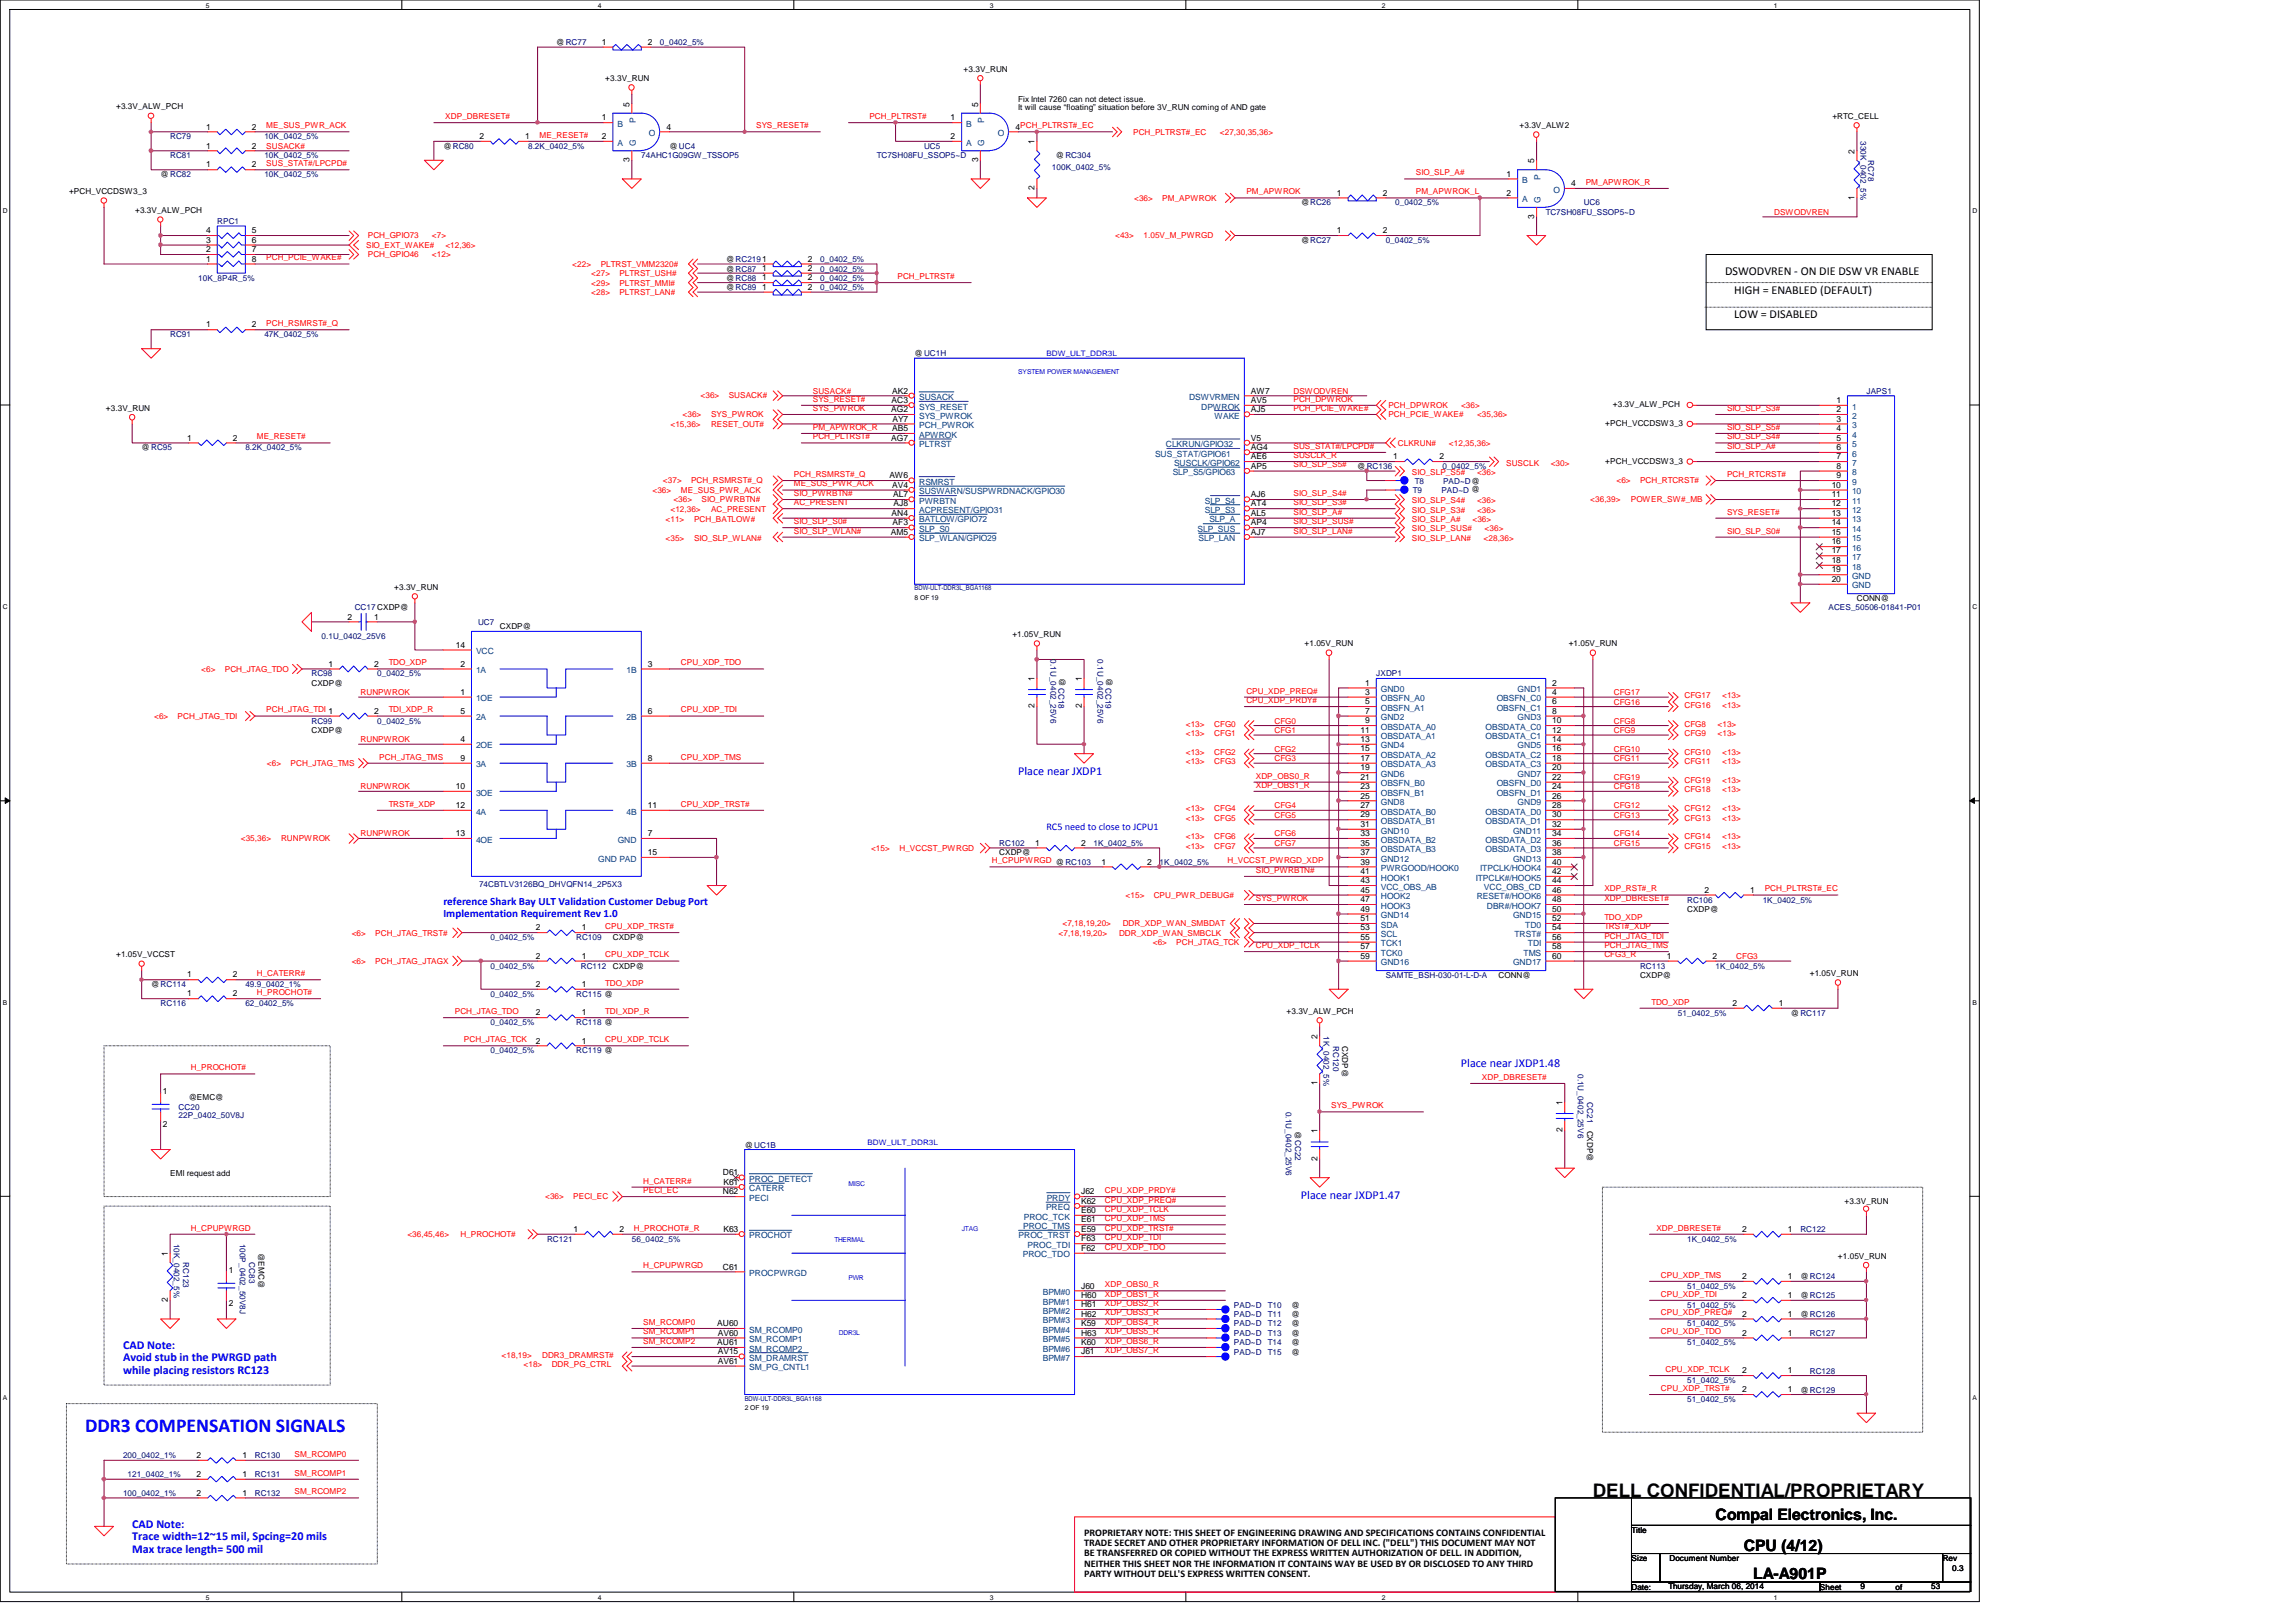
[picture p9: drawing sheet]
<svg xmlns="http://www.w3.org/2000/svg" width="297mm" height="210mm" viewBox="0 0 297 210" stroke-linecap="round" stroke-linejoin="round" font-family="sans-serif">
<defs><g id="words">
<text font-size="2.5" fill="#00f" x="11" y="185.3">DDR3 COMPENSATION SIGNALS</text>
<text font-size="2.4" x="206.1" y="193.7">DELL CONFIDENTIAL/PROPRIETARY</text>
<g font-size="2">
<text x="222" y="196.7">Compal Electronics, Inc.</text>
<text x="225.6" y="200.7">CPU (4/12)</text>
<text x="226.8" y="204.3">LA-A901P</text>
</g>
<g font-size="1.6">
<text x="223.2" y="35.6">DSWODVREN - ON DIE DSW VR ENABLE</text>
<text x="224.4" y="38.1">HIGH = ENABLED (DEFAULT)</text>
<text x="224.4" y="41.2">LOW = DISABLED</text>
</g>
<g font-size="1.6" fill="#00f">
<text x="131.7" y="100.2">Place near JXDP1</text>
<text x="189" y="138">Place near JXDP1.48</text>
<text x="168.3" y="155.1">Place near JXDP1.47</text>
<text x="15.9" y="174.6">CAD Note:</text>
<text x="15.9" y="176.2">Avoid stub in the PWRGD path</text>
<text x="15.9" y="177.8">while placing resistors RC123</text>
<text x="17.1" y="197.8">CAD Note:</text>
<text x="17.1" y="199.3">Trace width=12~15 mil, Spcing=20 mils</text>
<text x="17.1" y="200.9">Max trace length= 500 mil</text>
</g>
<g font-size="1.4" fill="#00f">
<text x="57.4" y="117.2">reference Shark Bay ULT Validation Customer Debug Port</text>
<text x="57.4" y="118.6">Implementation Requirement Rev 1.0</text>
</g>
<text font-size="1.3" fill="#00f" x="135.4" y="107.4">RC5 need to close to JCPU1</text>
<g font-size="1.3">
<text x="140.2" y="198.8">PROPRIETARY NOTE: THIS SHEET OF ENGINEERING DRAWING AND SPECIFICATIONS CONTAINS CONFIDENTIAL</text>
<text x="140.2" y="200.1">TRADE SECRET AND OTHER PROPRIETARY INFORMATION OF DELL INC. (&quot;DELL&quot;) THIS DOCUMENT MAY NOT</text>
<text x="140.2" y="201.4">BE TRANSFERRED OR COPIED WITHOUT THE EXPRESS WRITTEN AUTHORIZATION OF DELL. IN ADDITION,</text>
<text x="140.2" y="202.7">NEITHER THIS SHEET NOR THE INFORMATION IT CONTAINS WAY BE USED BY OR DISCLOSED TO ANY THIRD</text>
<text x="140.2" y="204">PARTY WITHOUT DELL'S EXPRESS WRITTEN CONSENT.</text>
</g>
<g font-size="1.1">
<text x="72" y="5.8">@RC77</text>
<text x="77.8" y="5.8">1</text>
<text x="83.8" y="5.8">2</text>
<text x="78.3" y="10.5">+3.3V_RUN</text>
<text x="124.7" y="9.3">+3.3V_RUN</text>
<text x="15" y="14.1">+3.3V_ALW_PCH</text>
<text x="26.7" y="16.8">1</text>
<text x="32.6" y="16.8">2</text>
<text x="62" y="18">2</text>
<text x="67.9" y="18">1</text>
<text x="77.8" y="15.6">1</text>
<text x="77.8" y="18">2</text>
<text x="81.4" y="13.8" transform="rotate(-90 81.4 13.8)">5</text>
<text x="86.2" y="16.8">4</text>
<text x="123" y="15.6">1</text>
<text x="123" y="18">2</text>
<text x="126.5" y="13.8" transform="rotate(-90 126.5 13.8)">5</text>
<text x="131.4" y="16.8">4PCH_PLTRST#_EC</text>
<text x="131.7" y="13.2">Fix Intel 7260 can not detect issue.</text>
<text x="131.7" y="14.3">It will cause “floating” situation before 3V_RUN coming of AND gate</text>
<text x="196.6" y="16.6">+3.3V_ALW2</text>
<text x="237.1" y="15.4">+RTC_CELL</text>
<text x="20.8" y="22.9">@RC82</text>
<text x="26.7" y="21.7">1</text>
<text x="26.7" y="19.2">1</text>
<text x="32.6" y="21.7">2</text>
<text x="32.6" y="19.2">2</text>
<text x="57.4" y="19.3">@RC80</text>
<text x="81.4" y="21" transform="rotate(-90 81.4 21)">3</text>
<text x="86.6" y="19.3">@UC4</text>
<text x="126.5" y="21" transform="rotate(-90 126.5 21)">3</text>
<text x="133.9" y="18.7" transform="rotate(-90 133.9 18.7)">1</text>
<text x="136.6" y="20.5">@RC304</text>
<text x="194.9" y="22.9">1</text>
<text x="198.5" y="21.1" transform="rotate(-90 198.5 21.1)">5</text>
<text x="239.9" y="19.9" transform="rotate(-90 239.9 19.9)">2</text>
<text x="8.9" y="25.1">+PCH_VCCDSW3_3</text>
<text x="17.5" y="27.6">+3.3V_ALW_PCH</text>
<text x="133.9" y="24.6" transform="rotate(-90 133.9 24.6)">2</text>
<text x="168.3" y="26.6">@RC26</text>
<text x="173" y="25.3">1</text>
<text x="178.9" y="25.3">2</text>
<text x="194.9" y="25.3">2</text>
<text x="198.5" y="28.3" transform="rotate(-90 198.5 28.3)">3</text>
<text x="203.3" y="24.1">4</text>
<text x="239.9" y="25.8" transform="rotate(-90 239.9 25.8)">1</text>
<text x="26.7" y="33.9">1</text>
<text x="26.7" y="32.6">2</text>
<text x="26.7" y="31.4">3</text>
<text x="26.7" y="30.2">4</text>
<text x="32.6" y="30.2">5</text>
<text x="32.6" y="31.4">6</text>
<text x="32.6" y="32.6">7</text>
<text x="32.6" y="33.9">8</text>
<text x="93.9" y="35.1">@RC87</text>
<text x="93.9" y="33.9">@RC2191</text>
<text x="98.6" y="35.1">1</text>
<text x="104.5" y="35.1">2</text>
<text x="104.5" y="33.9">2</text>
<text x="168.3" y="31.5">@RC27</text>
<text x="173" y="30.2">1</text>
<text x="178.9" y="30.2">2</text>
<text x="93.9" y="36.3">@RC88</text>
<text x="93.9" y="37.5">@RC89</text>
<text x="98.6" y="36.3">1</text>
<text x="98.6" y="37.5">1</text>
<text x="104.5" y="36.3">2</text>
<text x="104.5" y="37.5">2</text>
<text x="26.7" y="42.4">1</text>
<text x="32.6" y="42.4">2</text>
<text x="118.3" y="46.1">@UC1H</text>
<text x="13.7" y="53.2">+3.3V_RUN</text>
<text x="115.3" y="53.3">AG2</text>
<text x="115.4" y="52.2">AC3</text>
<text x="115.4" y="50.9">AK2</text>
<text x="161.8" y="53.3">AJ5</text>
<text x="161.8" y="50.9">AW7</text>
<text x="161.8" y="52.2">AV5</text>
<text x="208.7" y="52.7">+3.3V_ALW_PCH</text>
<text x="237.6" y="52.2">1</text>
<text x="237.6" y="53.3">2</text>
<text x="18.3" y="58.3">@RC95</text>
<text x="24.2" y="57">1</text>
<text x="30.1" y="57">2</text>
<text x="115.3" y="57">AG7</text>
<text x="115.4" y="55.8">AB5</text>
<text x="115.5" y="54.6">AY7</text>
<text x="161.8" y="57">V5</text>
<text x="161.8" y="58.3">AG4</text>
<text x="161.8" y="59.4">AE6</text>
<text x="180.3" y="59.4">1</text>
<text x="186.2" y="59.4">2</text>
<text x="207.7" y="55.1">+PCH_VCCDSW3_3</text>
<text x="207.7" y="60">+PCH_VCCDSW3_3</text>
<text x="237.6" y="54.6">3</text>
<text x="237.6" y="55.8">4</text>
<text x="237.6" y="57">5</text>
<text x="237.6" y="58.3">6</text>
<text x="237.6" y="59.4">7</text>
<text x="115.1" y="61.9">AW6</text>
<text x="115.4" y="63.1">AV4</text>
<text x="115.6" y="64.3">AL7</text>
<text x="115.6" y="65.5">AJ8</text>
<text x="161.8" y="65.5">AT4</text>
<text x="161.8" y="60.7">AP5</text>
<text x="161.8" y="64.3">AJ6</text>
<text x="175.6" y="60.7">@RC136</text>
<text x="237" y="63.1">10</text>
<text x="237" y="64.3">11</text>
<text x="237" y="65.5">12</text>
<text x="237.6" y="60.7">8</text>
<text x="237.6" y="61.9">9</text>
<text x="115.3" y="69.2">AM5</text>
<text x="115.4" y="66.8">AN4</text>
<text x="115.5" y="68">AF3</text>
<text x="161.8" y="66.8">AL5</text>
<text x="161.8" y="68">AP4</text>
<text x="161.8" y="69.2">AJ7</text>
<text x="237" y="66.8">13</text>
<text x="237" y="68">14</text>
<text x="237" y="69.2">15</text>
<text x="237" y="70.4">16</text>
<text x="237" y="71.6">17</text>
<text x="51" y="76.3">+3.3V_RUN</text>
<text x="237" y="72.9">18</text>
<text x="237" y="74.1">19</text>
<text x="237" y="75.3">20</text>
<text x="240.2" y="77.8">CONN@</text>
<text x="45" y="80.2">2</text>
<text x="48.4" y="80.2">1</text>
<text x="59" y="83.8">14</text>
<text x="64.7" y="81.4">CXDP@</text>
<text x="131" y="82.4">+1.05V_RUN</text>
<text x="168.8" y="83.7">+1.05V_RUN</text>
<text x="202.9" y="83.7">+1.05V_RUN</text>
<text x="40.3" y="88.8">CXDP@</text>
<text x="42.5" y="86.3">1</text>
<text x="48.4" y="86.3">2</text>
<text x="59.6" y="89.9">1</text>
<text x="59.6" y="86.3">2</text>
<text x="83.8" y="86.3">3</text>
<text x="133.9" y="88.2" transform="rotate(-90 133.9 88.2)">1</text>
<text x="137.1" y="87.8" transform="rotate(90 137.1 87.8)">@CC18</text>
<text x="140" y="88.2" transform="rotate(-90 140 88.2)">1</text>
<text x="143.2" y="87.8" transform="rotate(90 143.2 87.8)">@CC19</text>
<text x="176.6" y="88.7">1</text>
<text x="176.6" y="89.9">3</text>
<text x="200.8" y="88.7">2</text>
<text x="200.8" y="89.9">4</text>
<text x="40.3" y="94.9">CXDP@</text>
<text x="48.4" y="92.4">2</text>
<text x="59.6" y="92.4">5</text>
<text x="83.8" y="92.4">6</text>
<text x="133.9" y="91.7" transform="rotate(-90 133.9 91.7)">2</text>
<text x="140" y="91.7" transform="rotate(-90 140 91.7)">2</text>
<text x="176" y="94.8">11</text>
<text x="176.6" y="91.1">5</text>
<text x="176.6" y="92.4">7</text>
<text x="176.6" y="93.6">9</text>
<text x="200.8" y="92.4">8</text>
<text x="200.8" y="93.6">10</text>
<text x="200.8" y="94.8">12</text>
<text x="200.8" y="91.1">6</text>
<text x="59.6" y="96">4</text>
<text x="59.6" y="98.5">9</text>
<text x="83.8" y="98.5">8</text>
<text x="176" y="96">13</text>
<text x="176" y="97.2">15</text>
<text x="176" y="98.5">17</text>
<text x="176" y="99.7">19</text>
<text x="176" y="100.9">21</text>
<text x="200.8" y="96">14</text>
<text x="200.8" y="99.7">20</text>
<text x="200.8" y="97.2">16</text>
<text x="200.8" y="98.5">18</text>
<text x="200.8" y="100.9">22</text>
<text x="59" y="102.1">10</text>
<text x="59" y="104.6">12</text>
<text x="83.8" y="104.6">11</text>
<text x="176" y="102.1">23</text>
<text x="176" y="103.3">25</text>
<text x="176" y="104.6">27</text>
<text x="176" y="105.8">29</text>
<text x="176" y="107">31</text>
<text x="200.8" y="107">32</text>
<text x="200.8" y="103.3">26</text>
<text x="200.8" y="104.6">28</text>
<text x="200.8" y="105.8">30</text>
<text x="200.8" y="102.1">24</text>
<text x="59" y="108.2">13</text>
<text x="83.8" y="108.2">7</text>
<text x="83.8" y="110.7">15</text>
<text x="129.3" y="110.7">CXDP@</text>
<text x="133.9" y="109.4">1</text>
<text x="139.9" y="109.4">2</text>
<text x="142.5" y="111.9">1</text>
<text x="148.4" y="111.9">2</text>
<text x="176" y="108.2">33</text>
<text x="176" y="109.4">35</text>
<text x="176" y="110.7">37</text>
<text x="176" y="111.9">39</text>
<text x="176" y="113.1">41</text>
<text x="200.8" y="110.7">38</text>
<text x="200.8" y="113.1">42</text>
<text x="200.8" y="111.9">40</text>
<text x="200.8" y="108.2">34</text>
<text x="200.8" y="109.4">36</text>
<text x="176" y="114.3">43</text>
<text x="176" y="115.5">45</text>
<text x="176" y="116.8">47</text>
<text x="176" y="118">49</text>
<text x="176" y="119.2">51</text>
<text x="200.8" y="115.5">46</text>
<text x="200.8" y="118">50</text>
<text x="200.8" y="119.2">52</text>
<text x="200.8" y="116.8">48</text>
<text x="200.8" y="114.3">44</text>
<text x="218.3" y="118">CXDP@</text>
<text x="220.5" y="115.5">2</text>
<text x="226.4" y="115.5">1</text>
<text x="15" y="123.9">+1.05V_VCCST</text>
<text x="69.3" y="120.4">2</text>
<text x="69.3" y="124.1">2</text>
<text x="75.3" y="120.4">1</text>
<text x="75.3" y="124.1">1</text>
<text x="79.3" y="121.7">CXDP@</text>
<text x="79.3" y="125.3">CXDP@</text>
<text x="176" y="120.4">53</text>
<text x="176" y="121.6">55</text>
<text x="176" y="122.9">57</text>
<text x="176" y="124.1">59</text>
<text x="200.8" y="121.6">56</text>
<text x="200.8" y="124.1">60</text>
<text x="200.8" y="122.9">58</text>
<text x="200.8" y="120.4">54</text>
<text x="215.6" y="124.1">1</text>
<text x="221.6" y="124.1">2</text>
<text x="19.6" y="127.8">@RC114</text>
<text x="24.2" y="128.9">1</text>
<text x="24.2" y="126.5">1</text>
<text x="30.1" y="128.9">2</text>
<text x="30.1" y="126.5">2</text>
<text x="69.3" y="131.4">2</text>
<text x="69.3" y="127.7">2</text>
<text x="75.3" y="131.4">1</text>
<text x="75.3" y="127.7">1</text>
<text x="166.5" y="131.2">+3.3V_ALW_PCH</text>
<text x="193.9" y="126.6">CONN@</text>
<text x="212.2" y="126.6">CXDP@</text>
<text x="224.2" y="130.2">2</text>
<text x="230.1" y="130.2">1</text>
<text x="231.7" y="131.4">@RC117</text>
<text x="234.1" y="126.3">+1.05V_RUN</text>
<text x="69.3" y="135">2</text>
<text x="75.3" y="135">1</text>
<text x="170.4" y="134.5" transform="rotate(-90 170.4 134.5)">2</text>
<text x="173.6" y="135.3" transform="rotate(90 173.6 135.3)">CXDP@</text>
<text x="21.1" y="141.6">1</text>
<text x="24.4" y="142.4">@EMC@</text>
<text x="170.4" y="140.4" transform="rotate(-90 170.4 140.4)">1</text>
<text x="202.1" y="143" transform="rotate(-90 202.1 143)">1</text>
<text x="21.1" y="145.8">2</text>
<text x="96.3" y="148.5">@UC1B</text>
<text x="167.6" y="146.3" transform="rotate(90 167.6 146.3)">@CC22</text>
<text x="170.4" y="146.7" transform="rotate(-90 170.4 146.7)">1</text>
<text x="202.1" y="146.5" transform="rotate(-90 202.1 146.5)">2</text>
<text x="205.4" y="146.3" transform="rotate(90 205.4 146.3)">CXDP@</text>
<text x="22" y="152.1">EMI request add</text>
<text x="93.5" y="154.6">N62</text>
<text x="93.5" y="152.1">D61</text>
<text x="93.6" y="153.3">K61</text>
<text x="139.9" y="154.6">J62</text>
<text x="139.9" y="155.8">K62</text>
<text x="170.4" y="150.2" transform="rotate(-90 170.4 150.2)">2</text>
<text x="238.6" y="155.8">+3.3V_RUN</text>
<text x="74.2" y="159.4">1</text>
<text x="80.1" y="159.4">2</text>
<text x="93.6" y="159.4">K63</text>
<text x="139.9" y="158.2">E61</text>
<text x="139.9" y="159.4">E59</text>
<text x="139.9" y="161.9">F62</text>
<text x="139.9" y="160.7">F63</text>
<text x="139.9" y="157">E60</text>
<text x="225.4" y="159.4">2</text>
<text x="231.3" y="159.4">1</text>
<text x="21.7" y="162.5" transform="rotate(-90 21.7 162.5)">1</text>
<text x="29.6" y="164.7">1</text>
<text x="33.4" y="162.2" transform="rotate(90 33.4 162.2)">@EMC@</text>
<text x="93.5" y="164.3">C61</text>
<text x="139.9" y="168">H60</text>
<text x="139.9" y="166.8">J60</text>
<text x="225.4" y="168">2</text>
<text x="225.4" y="165.5">2</text>
<text x="231.3" y="168">1</text>
<text x="231.3" y="165.5">1</text>
<text x="232.9" y="165.6">@RC124</text>
<text x="237.8" y="162.9">+1.05V_RUN</text>
<text x="21.7" y="168.5" transform="rotate(-90 21.7 168.5)">2</text>
<text x="29.6" y="169">2</text>
<text x="92.8" y="171.6">AU60</text>
<text x="92.9" y="172.8">AV60</text>
<text x="139.9" y="171.6">K59</text>
<text x="139.9" y="172.8">H63</text>
<text x="139.9" y="170.4">H62</text>
<text x="139.9" y="169.2">H61</text>
<text x="167.1" y="171.7">@</text>
<text x="167.1" y="172.9">@</text>
<text x="167.1" y="170.4">@</text>
<text x="167.1" y="169.2">@</text>
<text x="225.4" y="172.8">2</text>
<text x="225.4" y="170.4">2</text>
<text x="231.3" y="172.8">1</text>
<text x="231.3" y="170.4">1</text>
<text x="232.9" y="168">@RC125</text>
<text x="232.9" y="170.4">@RC126</text>
<text x="92.8" y="174.1">AU61</text>
<text x="92.9" y="176.5">AV61</text>
<text x="92.9" y="175.3">AV15</text>
<text x="139.9" y="174.1">K60</text>
<text x="139.9" y="175.3">J61</text>
<text x="167.1" y="174.1">@</text>
<text x="167.1" y="175.3">@</text>
<text x="225.4" y="177.7">2</text>
<text x="231.3" y="177.7">1</text>
<text x="225.4" y="180.2">2</text>
<text x="231.3" y="180.2">1</text>
<text x="232.9" y="180.2">@RC129</text>
<text x="25.4" y="191.1">2</text>
<text x="25.4" y="188.7">2</text>
<text x="31.4" y="191.1">1</text>
<text x="31.4" y="188.7">1</text>
<text x="25.4" y="193.5">2</text>
<text x="31.4" y="193.5">1</text>
<text x="211.1" y="198.4">Title</text>
<text x="211.1" y="202">Size</text>
<text x="216" y="202">Document Number</text>
<text x="251.3" y="202">Rev</text>
<text x="252.6" y="203.2">0.3</text>
<text x="211.1" y="205.7">Date:</text>
<text x="215.9" y="205.6">Thursday, March 06, 2014</text>
<text x="235.5" y="205.7">Sheet</text>
<text x="240.7" y="205.6">9</text>
<text x="245.2" y="205.7">of</text>
<text x="249.8" y="205.6">53</text>
</g>
<g font-size="1.1" fill="#000080">
<text x="85.4" y="5.8">0_0402_5%</text>
<text x="22" y="20.5">RC81</text>
<text x="22" y="18">RC79</text>
<text x="34.2" y="22.9">10K_0402_5%</text>
<text x="34.2" y="20.5">10K_0402_5%</text>
<text x="34.2" y="18">10K_0402_5%</text>
<text x="68.3" y="19.3">8.2K_0402_5%</text>
<text x="83" y="20.5">74AHC1G09GW_TSSOP5</text>
<text x="113.4" y="20.5">TC7SH08FU_SSOP5~D</text>
<text x="119.5" y="19.3">UC5</text>
<text x="136.1" y="22">100K_0402_5%</text>
<text x="240.7" y="18.3" transform="rotate(90 240.7 18.3)">330K_0402_5%</text>
<text x="241.7" y="20.7" transform="rotate(90 241.7 20.7)">RC78</text>
<text x="28.1" y="29">RPC1</text>
<text x="180.5" y="26.6">0_0402_5%</text>
<text x="200" y="27.8">TC7SH08FU_SSOP5~D</text>
<text x="204.9" y="26.6">UC6</text>
<text x="106.1" y="35.1">0_0402_5%</text>
<text x="106.1" y="33.9">0_0402_5%</text>
<text x="179.3" y="31.5">0_0402_5%</text>
<text x="25.7" y="36.3">10K_8P4R_5%</text>
<text x="106.1" y="36.3">0_0402_5%</text>
<text x="106.1" y="37.5">0_0402_5%</text>
<text x="22" y="43.6">RC91</text>
<text x="34.2" y="43.6">47K_0402_5%</text>
<text x="241.5" y="51">JAPS1</text>
<text x="31.7" y="58.3">8.2K_0402_5%</text>
<text x="182.8" y="63.8">T9</text>
<text x="183" y="62.7">T8</text>
<text x="186.5" y="63.8">PAD~D @</text>
<text x="186.6" y="60.7">0_0402_5%</text>
<text x="186.7" y="62.7">PAD~D@</text>
<text x="41.6" y="82.7">0.1U_0402_25V6</text>
<text x="45.9" y="79">CC17 CXDP@</text>
<text x="61.8" y="80.9">UC7</text>
<text x="236.6" y="79">ACES_50506-01841-P01</text>
<text x="40.3" y="87.5">RC98</text>
<text x="48.8" y="87.5">0_0402_5%</text>
<text x="135.9" y="85.3" transform="rotate(90 135.9 85.3)">0.1U_0402_25V6</text>
<text x="142" y="85.3" transform="rotate(90 142 85.3)">0.1U_0402_25V6</text>
<text x="178.1" y="87.5">JXDP1</text>
<text x="40.3" y="93.6">RC99</text>
<text x="48.8" y="93.6">0_0402_5%</text>
<text x="129.3" y="109.5">RC102</text>
<text x="141.5" y="109.5">1K_0402_5%</text>
<text x="150" y="111.9">1K_0402_5%</text>
<text x="62" y="114.9">74CBTLV3126BQ_DHVQFN14_2P5X3</text>
<text x="218.3" y="116.8">RC106</text>
<text x="228" y="116.8">1K_0402_5%</text>
<text x="63.5" y="121.7">0_0402_5%</text>
<text x="63.5" y="125.3">0_0402_5%</text>
<text x="74.5" y="121.7">RC109</text>
<text x="75.1" y="125.3">RC112</text>
<text x="212.2" y="125.3">RC113</text>
<text x="221.9" y="125.3">1K_0402_5%</text>
<text x="20.8" y="130.2">RC116</text>
<text x="31.7" y="127.8">49.9_0402_1%</text>
<text x="31.7" y="130.2">62_0402_5%</text>
<text x="63.5" y="129">0_0402_5%</text>
<text x="74.5" y="129">RC115 @</text>
<text x="179.3" y="126.6">SAMTE_BSH-030-01-L-D-A</text>
<text x="217.1" y="131.4">51_0402_5%</text>
<text x="63.5" y="136.3">0_0402_5%</text>
<text x="63.5" y="132.7">0_0402_5%</text>
<text x="74.5" y="136.3">RC119 @</text>
<text x="74.5" y="132.7">RC118 @</text>
<text x="171.2" y="134.1" transform="rotate(90 171.2 134.1)">1K_0402_5%</text>
<text x="172.5" y="135.3" transform="rotate(90 172.5 135.3)">RC120</text>
<text x="23.1" y="143.6">CC20</text>
<text x="166.4" y="143.9" transform="rotate(90 166.4 143.9)">0.1U_0402_25V6</text>
<text x="204.1" y="139" transform="rotate(90 204.1 139)">0.1U_0402_25V6</text>
<text x="205.4" y="142.7" transform="rotate(90 205.4 142.7)">CC21</text>
<text x="23.1" y="144.7">22P_0402_50V8J</text>
<text x="22.5" y="161" transform="rotate(90 22.5 161)">10K_0402_5%</text>
<text x="31" y="161" transform="rotate(90 31 161)">100P_0402_50V8J</text>
<text x="70.8" y="160.7">RC121</text>
<text x="81.7" y="160.7">56_0402_5%</text>
<text x="218.3" y="160.7">1K_0402_5%</text>
<text x="232.9" y="159.5">RC122</text>
<text x="23.7" y="163.4" transform="rotate(90 23.7 163.4)">RC123</text>
<text x="32.3" y="163.4" transform="rotate(90 32.3 163.4)">CC83</text>
<text x="218.3" y="166.8">51_0402_5%</text>
<text x="159.6" y="171.7">PAD~D</text>
<text x="159.6" y="172.9">PAD~D</text>
<text x="159.6" y="170.4">PAD~D</text>
<text x="159.6" y="169.2">PAD~D</text>
<text x="164" y="171.7">T12</text>
<text x="164" y="172.9">T13</text>
<text x="164" y="170.4">T11</text>
<text x="164" y="169.2">T10</text>
<text x="218.3" y="169.2">51_0402_5%</text>
<text x="218.3" y="171.7">51_0402_5%</text>
<text x="234.1" y="172.9">RC127</text>
<text x="159.6" y="174.1">PAD~D</text>
<text x="159.6" y="175.3">PAD~D</text>
<text x="164" y="174.1">T14</text>
<text x="164" y="175.3">T15</text>
<text x="218.3" y="179">51_0402_5%</text>
<text x="218.3" y="174.1">51_0402_5%</text>
<text x="234.1" y="177.8">RC128</text>
<text x="218.3" y="181.4">51_0402_5%</text>
<text x="15.9" y="188.7">200_0402_1%</text>
<text x="16.5" y="191.2">121_0402_1%</text>
<text x="33" y="191.2">RC131</text>
<text x="33" y="188.7">RC130</text>
<text x="15.9" y="193.6">100_0402_1%</text>
<text x="33" y="193.6">RC132</text>
</g>
<g font-size="1.1" fill="#f00">
<text x="34.5" y="16.6">ME_SUS_PWR_ACK</text>
<text x="57.6" y="15.4">XDP_DBRESET#</text>
<text x="69.8" y="17.8">ME_RESET#</text>
<text x="97.8" y="16.6">SYS_RESET#</text>
<text x="112.5" y="15.4">PCH_PLTRST#</text>
<text x="146.6" y="17.4">PCH_PLTRST#_EC</text>
<text x="157.8" y="17.4">&lt;27,30,35,36&gt;</text>
<text x="34.5" y="19.3">SUSACK#</text>
<text x="34.5" y="21.5">SUS_STAT#/LPCPD#</text>
<text x="183.2" y="22.7">SIO_SLP_A#</text>
<text x="205.1" y="23.9">PM_APWROK_R</text>
<text x="146.7" y="26">&lt;36&gt;</text>
<text x="150.4" y="26">PM_APWROK</text>
<text x="161.2" y="25.1">PM_APWROK</text>
<text x="183.2" y="25.1">PM_APWROK_L</text>
<text x="229.5" y="27.8">DSWODVREN</text>
<text x="34.5" y="33.7">PCH_PCIE_WAKE#</text>
<text x="47.4" y="32.1">SIO_EXT_WAKE#</text>
<text x="47.6" y="30.9">PCH_GPIO73</text>
<text x="47.6" y="33.3">PCH_GPIO46</text>
<text x="55.9" y="30.9">&lt;7&gt;</text>
<text x="55.9" y="33.3">&lt;12&gt;</text>
<text x="57.6" y="32.1">&lt;12,36&gt;</text>
<text x="74" y="34.5">&lt;22&gt;</text>
<text x="76.5" y="35.7">&lt;27&gt;</text>
<text x="77.7" y="34.5">PLTRST_VMM2320#</text>
<text x="80.1" y="35.7">PLTRST_USH#</text>
<text x="144.3" y="30.9">&lt;43&gt;</text>
<text x="148" y="30.9">1.05V_M_PWRGD</text>
<text x="76.5" y="38.2">&lt;28&gt;</text>
<text x="76.5" y="37">&lt;29&gt;</text>
<text x="80.1" y="38.2">PLTRST_LAN#</text>
<text x="80.1" y="37">PLTRST_MMI#</text>
<text x="116.1" y="36.1">PCH_PLTRST#</text>
<text x="34.5" y="42.2">PCH_RSMRST#_Q</text>
<text x="90.6" y="51.6">&lt;36&gt;</text>
<text x="94.3" y="51.6">SUSACK#</text>
<text x="105.2" y="51">SUSACK#</text>
<text x="105.2" y="53.2">SYS_PWROK</text>
<text x="105.2" y="52">SYS_RESET#</text>
<text x="167.3" y="51">DSWODVREN</text>
<text x="167.3" y="52">PCH_DPWROK</text>
<text x="167.3" y="53.2">PCH_PCIE_WAKE#</text>
<text x="179.6" y="52.8">PCH_DPWROK</text>
<text x="189" y="52.8">&lt;36&gt;</text>
<text x="223.4" y="53.2">SIO_SLP_S3#</text>
<text x="33.2" y="56.9">ME_RESET#</text>
<text x="86.7" y="55.2">&lt;15,36&gt;</text>
<text x="88.3" y="54">&lt;36&gt;</text>
<text x="92" y="55.2">RESET_OUT#</text>
<text x="92" y="54">SYS_PWROK</text>
<text x="105.2" y="56.9">PCH_PLTRST#</text>
<text x="105.2" y="55.6">PM_APWROK_R</text>
<text x="167.3" y="58.1">SUS_STAT#/LPCPD#</text>
<text x="167.3" y="59.3">SUSCLK_R</text>
<text x="179.6" y="54">PCH_PCIE_WAKE#</text>
<text x="180.8" y="57.7">CLKRUN#</text>
<text x="187.5" y="57.7">&lt;12,35,36&gt;</text>
<text x="191.1" y="54">&lt;35,36&gt;</text>
<text x="223.4" y="58.1">SIO_SLP_A#</text>
<text x="223.4" y="56.9">SIO_SLP_S4#</text>
<text x="223.4" y="55.6">SIO_SLP_S5#</text>
<text x="84.4" y="63.8">&lt;36&gt;</text>
<text x="85.8" y="62.6">&lt;37&gt;</text>
<text x="87.1" y="65">&lt;36&gt;</text>
<text x="88.1" y="63.8">ME_SUS_PWR_ACK</text>
<text x="89.4" y="62.6">PCH_RSMRST#_Q</text>
<text x="90.8" y="65">SIO_PWRBTN#</text>
<text x="102.7" y="65.4">AC_PRESENT</text>
<text x="102.7" y="62.9">ME_SUS_PWR_ACK</text>
<text x="102.7" y="61.7">PCH_RSMRST#_Q</text>
<text x="102.7" y="64.2">SIO_PWRBTN#</text>
<text x="167.3" y="65.4">SIO_SLP_S3#</text>
<text x="167.3" y="64.2">SIO_SLP_S4#</text>
<text x="167.3" y="60.5">SIO_SLP_S5#</text>
<text x="182.7" y="61.5">SIO_SLP_S5#</text>
<text x="182.7" y="65.1">SIO_SLP_S4#</text>
<text x="191.1" y="61.5">&lt;36&gt;</text>
<text x="191.1" y="65.1">&lt;36&gt;</text>
<text x="194.9" y="60.2">SUSCLK</text>
<text x="200.6" y="60.2">&lt;30&gt;</text>
<text x="205.7" y="65">&lt;36,39&gt;</text>
<text x="209.1" y="62.6">&lt;6&gt;</text>
<text x="211" y="65">POWER_SW#_MB</text>
<text x="212.2" y="62.6">PCH_RTCRST#</text>
<text x="223.4" y="61.7">PCH_RTCRST#</text>
<text x="86.1" y="70">&lt;35&gt;</text>
<text x="86.1" y="67.6">&lt;11&gt;</text>
<text x="86.7" y="66.2">&lt;12,36&gt;</text>
<text x="89.8" y="70">SIO_SLP_WLAN#</text>
<text x="89.8" y="67.6">PCH_BATLOW#</text>
<text x="92" y="66.2">AC_PRESENT</text>
<text x="102.7" y="67.8">SIO_SLP_S0#</text>
<text x="102.7" y="69">SIO_SLP_WLAN#</text>
<text x="167.3" y="66.6">SIO_SLP_A#</text>
<text x="167.3" y="69">SIO_SLP_LAN#</text>
<text x="167.3" y="67.8">SIO_SLP_SUS#</text>
<text x="182.7" y="66.3">SIO_SLP_S3#</text>
<text x="182.7" y="67.6">SIO_SLP_A#</text>
<text x="182.7" y="68.7">SIO_SLP_SUS#</text>
<text x="182.7" y="70">SIO_SLP_LAN#</text>
<text x="190.5" y="67.6">&lt;36&gt;</text>
<text x="191.1" y="66.3">&lt;36&gt;</text>
<text x="191.9" y="70">&lt;28,36&gt;</text>
<text x="192.1" y="68.7">&lt;36&gt;</text>
<text x="223.4" y="69">SIO_SLP_S0#</text>
<text x="223.4" y="66.6">SYS_RESET#</text>
<text x="26" y="87">&lt;6&gt;</text>
<text x="29.1" y="87">PCH_JTAG_TDO</text>
<text x="46.6" y="90">RUNPWROK</text>
<text x="50.3" y="86.1">TDO_XDP</text>
<text x="88.1" y="86.1">CPU_XDP_TDO</text>
<text x="161.2" y="89.7">CPU_XDP_PREQ#</text>
<text x="208.8" y="90">CFG17</text>
<text x="19.9" y="93">&lt;6&gt;</text>
<text x="23" y="93">PCH_JTAG_TDI</text>
<text x="34.5" y="92.2">PCH_JTAG_TDI 1</text>
<text x="50.3" y="92.2">TDI_XDP_R</text>
<text x="88.1" y="92.2">CPU_XDP_TDI</text>
<text x="153.4" y="95.2">&lt;13&gt;</text>
<text x="153.4" y="94">&lt;13&gt;</text>
<text x="157.1" y="95.2">CFG1</text>
<text x="157.1" y="94">CFG0</text>
<text x="161.2" y="91">CPU_XDP_PRDY#</text>
<text x="164.9" y="93.6">CFG0</text>
<text x="164.9" y="94.9">CFG1</text>
<text x="208.8" y="91.2">CFG16</text>
<text x="208.8" y="93.6">CFG8</text>
<text x="208.8" y="94.9">CFG9</text>
<text x="217.9" y="90.3">CFG17</text>
<text x="217.9" y="91.6">CFG16</text>
<text x="217.9" y="95.2">CFG9</text>
<text x="217.9" y="94">CFG8</text>
<text x="222.2" y="95.2">&lt;13&gt;</text>
<text x="222.2" y="94">&lt;13&gt;</text>
<text x="222.8" y="90.3">&lt;13&gt;</text>
<text x="222.8" y="91.6">&lt;13&gt;</text>
<text x="34.5" y="99.1">&lt;6&gt;</text>
<text x="37.6" y="99.1">PCH_JTAG_TMS</text>
<text x="46.6" y="96.1">RUNPWROK</text>
<text x="49.1" y="98.3">PCH_JTAG_TMS</text>
<text x="88.1" y="98.3">CPU_XDP_TMS</text>
<text x="153.4" y="98.9">&lt;13&gt;</text>
<text x="153.4" y="97.7">&lt;13&gt;</text>
<text x="157.1" y="98.9">CFG3</text>
<text x="157.1" y="97.7">CFG2</text>
<text x="162.5" y="100.8">XDP_OBS0_R</text>
<text x="162.5" y="101.9">XDP_OBS1_R</text>
<text x="164.9" y="97.3">CFG2</text>
<text x="164.9" y="98.5">CFG3</text>
<text x="208.8" y="97.3">CFG10</text>
<text x="208.8" y="98.5">CFG11</text>
<text x="208.8" y="101">CFG19</text>
<text x="217.9" y="97.7">CFG10</text>
<text x="217.9" y="98.9">CFG11</text>
<text x="217.9" y="101.3">CFG19</text>
<text x="222.8" y="97.7">&lt;13&gt;</text>
<text x="222.8" y="98.9">&lt;13&gt;</text>
<text x="222.8" y="101.3">&lt;13&gt;</text>
<text x="46.6" y="102.2">RUNPWROK</text>
<text x="50.3" y="104.4">TRST#_XDP</text>
<text x="88.1" y="104.4">CPU_XDP_TRST#</text>
<text x="153.4" y="105">&lt;13&gt;</text>
<text x="153.4" y="106.2">&lt;13&gt;</text>
<text x="157.1" y="105">CFG4</text>
<text x="157.1" y="106.2">CFG5</text>
<text x="164.9" y="104.6">CFG4</text>
<text x="164.9" y="105.8">CFG5</text>
<text x="208.8" y="104.6">CFG12</text>
<text x="208.8" y="105.8">CFG13</text>
<text x="208.8" y="102.2">CFG18</text>
<text x="217.9" y="102.5">CFG18</text>
<text x="217.9" y="106.2">CFG13</text>
<text x="217.9" y="105">CFG12</text>
<text x="222.8" y="102.5">&lt;13&gt;</text>
<text x="222.8" y="106.2">&lt;13&gt;</text>
<text x="222.8" y="105">&lt;13&gt;</text>
<text x="31.2" y="108.9">&lt;35,36&gt;</text>
<text x="36.4" y="108.9">RUNPWROK</text>
<text x="46.6" y="108.2">RUNPWROK</text>
<text x="112.7" y="110.1">&lt;15&gt;</text>
<text x="116.4" y="110.1">H_VCCST_PWRGD</text>
<text x="128.3" y="111.7">H_CPUPWRGD @RC103</text>
<text x="153.4" y="109.9">&lt;13&gt;</text>
<text x="153.4" y="108.6">&lt;13&gt;</text>
<text x="157.1" y="109.9">CFG7</text>
<text x="157.1" y="108.6">CFG6</text>
<text x="158.8" y="111.7">H_VCCST_PWRGD_XDP</text>
<text x="162.5" y="112.9">SIO_PWRBTN#</text>
<text x="164.9" y="108.2">CFG6</text>
<text x="164.9" y="109.5">CFG7</text>
<text x="208.8" y="108.2">CFG14</text>
<text x="208.8" y="109.5">CFG15</text>
<text x="217.9" y="108.6">CFG14</text>
<text x="217.9" y="109.9">CFG15</text>
<text x="222.8" y="108.6">&lt;13&gt;</text>
<text x="222.8" y="109.9">&lt;13&gt;</text>
<text x="137.5" y="119.8">&lt;7,18,19,20&gt;</text>
<text x="145.2" y="119.8">DDR_XDP_WAN_SMBDAT</text>
<text x="145.6" y="116.2">&lt;15&gt;</text>
<text x="149.3" y="116.2">CPU_PWR_DEBUG#</text>
<text x="162.5" y="116.6">SYS_PWROK</text>
<text x="207.6" y="119">TDO_XDP</text>
<text x="207.6" y="116.6">XDP_DBRESET#</text>
<text x="207.6" y="115.4">XDP_RST#_R</text>
<text x="228.3" y="115.4">PCH_PLTRST#_EC</text>
<text x="45.5" y="124.7">&lt;6&gt;</text>
<text x="45.5" y="121.1">&lt;6&gt;</text>
<text x="48.6" y="124.7">PCH_JTAG_JTAGX</text>
<text x="48.6" y="121.1">PCH_JTAG_TRST#</text>
<text x="78.3" y="123.9">CPU_XDP_TCLK</text>
<text x="78.3" y="120.2">CPU_XDP_TRST#</text>
<text x="136.9" y="121.1">&lt;7,18,19,20&gt;</text>
<text x="144.8" y="121.1">DDR_XDP_WAN_SMBCLK</text>
<text x="149.1" y="122.3">&lt;6&gt;</text>
<text x="152.2" y="122.3">PCH_JTAG_TCK</text>
<text x="162.5" y="122.7">CPU_XDP_TCLK</text>
<text x="207.6" y="123.9">CFG3_R</text>
<text x="207.6" y="121.5">PCH_JTAG_TDI</text>
<text x="207.6" y="122.7">PCH_JTAG_TMS</text>
<text x="207.6" y="120.2">TRST#_XDP</text>
<text x="224.6" y="124.1">CFG3</text>
<text x="33.2" y="126.3">H_CATERR#</text>
<text x="33.2" y="128.8">H_PROCHOT#</text>
<text x="58.8" y="131.2">PCH_JTAG_TDO</text>
<text x="78.3" y="131.2">TDI_XDP_R</text>
<text x="78.3" y="127.6">TDO_XDP</text>
<text x="213.7" y="130">TDO_XDP</text>
<text x="60" y="134.9">PCH_JTAG_TCK</text>
<text x="78.3" y="134.9">CPU_XDP_TCLK</text>
<text x="24.7" y="138.5">H_PROCHOT#</text>
<text x="172.2" y="143.4">SYS_PWROK</text>
<text x="191.7" y="139.7">XDP_DBRESET#</text>
<text x="70.5" y="155.2">&lt;36&gt;</text>
<text x="74.2" y="155.2">PECI_EC</text>
<text x="83.2" y="153.2">H_CATERR#</text>
<text x="83.2" y="154.4">PECI_EC</text>
<text x="143" y="154.4">CPU_XDP_PRDY#</text>
<text x="143" y="155.6">CPU_XDP_PREQ#</text>
<text x="24.7" y="159.3">H_CPUPWRGD</text>
<text x="52.7" y="160.1">&lt;36,45,46&gt;</text>
<text x="59.6" y="160.1">H_PROCHOT#</text>
<text x="82" y="159.3">H_PROCHOT#_R</text>
<text x="143" y="156.8">CPU_XDP_TCLK</text>
<text x="143" y="160.5">CPU_XDP_TDI</text>
<text x="143" y="161.7">CPU_XDP_TDO</text>
<text x="143" y="158">CPU_XDP_TMS</text>
<text x="143" y="159.3">CPU_XDP_TRST#</text>
<text x="214.3" y="159.3">XDP_DBRESET#</text>
<text x="83.2" y="164.1">H_CPUPWRGD</text>
<text x="143" y="166.6">XDP_OBS0_R</text>
<text x="143" y="167.8">XDP_OBS1_R</text>
<text x="214.9" y="167.8">CPU_XDP_TDI</text>
<text x="214.9" y="165.4">CPU_XDP_TMS</text>
<text x="83.2" y="171.4">SM_RCOMP0</text>
<text x="83.2" y="172.7">SM_RCOMP1</text>
<text x="83.2" y="173.9">SM_RCOMP2</text>
<text x="143" y="169">XDP_OBS2_R</text>
<text x="143" y="170.2">XDP_OBS3_R</text>
<text x="143" y="171.4">XDP_OBS4_R</text>
<text x="143" y="172.7">XDP_OBS5_R</text>
<text x="143" y="173.9">XDP_OBS6_R</text>
<text x="214.9" y="170.2">CPU_XDP_PREQ#</text>
<text x="214.9" y="172.7">CPU_XDP_TDO</text>
<text x="64.9" y="175.7">&lt;18,19&gt;</text>
<text x="67.7" y="176.9">&lt;18&gt;</text>
<text x="70.1" y="175.7">DDR3_DRAMRST#</text>
<text x="71.4" y="176.9">DDR_PG_CTRL</text>
<text x="143" y="175.1">XDP_OBS7_R</text>
<text x="215.5" y="177.5">CPU_XDP_TCLK</text>
<text x="214.9" y="180">CPU_XDP_TRST#</text>
<text x="38.1" y="188.5">SM_RCOMP0</text>
<text x="38.1" y="191">SM_RCOMP1</text>
<text x="38.1" y="193.4">SM_RCOMP2</text>
</g>
<g font-size="1.1" fill="#004080">
<text x="79.9" y="16.4">B</text>
<text x="82.3" y="16" transform="rotate(-90 82.3 16)">P</text>
<text x="83.9" y="17.6">O</text>
<text x="125" y="16.4">B</text>
<text x="127.3" y="16" transform="rotate(-90 127.3 16)">P</text>
<text x="129.1" y="17.6">O</text>
<text x="79.9" y="18.8">A</text>
<text x="82.3" y="18.9" transform="rotate(-90 82.3 18.9)">G</text>
<text x="125" y="18.8">A</text>
<text x="127.3" y="18.9" transform="rotate(-90 127.3 18.9)">G</text>
<text x="196.9" y="23.7">B</text>
<text x="199.3" y="23.3" transform="rotate(-90 199.3 23.3)">P</text>
<text x="196.9" y="26.2">A</text>
<text x="199.3" y="26.2" transform="rotate(-90 199.3 26.2)">G</text>
<text x="201" y="24.9">O</text>
<text x="118.9" y="51.8">SUSACK</text>
<text x="118.9" y="53">SYS_RESET</text>
<text x="153.8" y="51.8">DSWVRMEN</text>
<text x="155.4" y="53">DPWROK</text>
<text x="239.6" y="53">1</text>
<text x="118.9" y="55.4">PCH_PWROK</text>
<text x="118.9" y="57.9">PLTRST</text>
<text x="118.9" y="56.6">APWROK</text>
<text x="118.9" y="54.2">SYS_PWROK</text>
<text x="149.4" y="59.1">SUS_STAT/GPIO61</text>
<text x="150.8" y="57.9">CLKRUN/GPIO32</text>
<text x="157.1" y="54.2">WAKE</text>
<text x="239.6" y="54.2">2</text>
<text x="239.6" y="55.4">3</text>
<text x="239.6" y="56.6">4</text>
<text x="239.6" y="57.9">5</text>
<text x="239.6" y="59.1">6</text>
<text x="118.9" y="64">SUSWARN/SUSPWRDNACK/GPIO30</text>
<text x="118.9" y="65.2">PWRBTN</text>
<text x="118.9" y="62.7">RSMRST</text>
<text x="151.7" y="61.5">SLP_S5/GPIO63</text>
<text x="151.9" y="60.3">SUSCLK/GPIO62</text>
<text x="155.9" y="65.2">SLP_S4</text>
<text x="239.6" y="60.3">7</text>
<text x="239.6" y="61.5">8</text>
<text x="239.6" y="62.7">9</text>
<text x="239.6" y="64">10</text>
<text x="239.6" y="65.2">11</text>
<text x="118.9" y="70.1">SLP_WLAN/GPIO29</text>
<text x="118.9" y="68.8">SLP_S0</text>
<text x="118.9" y="67.6">BATLOW/GPIO72</text>
<text x="118.9" y="66.4">ACPRESENT/GPIO31</text>
<text x="154.9" y="68.8">SLP_SUS</text>
<text x="155.1" y="70.1">SLP_LAN</text>
<text x="155.9" y="66.4">SLP_S3</text>
<text x="156.5" y="67.6">SLP_A</text>
<text x="239.6" y="66.4">12</text>
<text x="239.6" y="67.6">13</text>
<text x="239.6" y="68.8">14</text>
<text x="239.6" y="70.1">15</text>
<text x="239.6" y="71.3">16</text>
<text x="239.6" y="72.5">17</text>
<text x="239.6" y="73.7">18</text>
<text x="239.6" y="74.9">GND</text>
<text x="239.6" y="76.2">GND</text>
<text x="61.6" y="87.1">1A</text>
<text x="61.6" y="84.7">VCC</text>
<text x="81.1" y="87.1">1B</text>
<text x="178.6" y="89.6">GND0</text>
<text x="196.3" y="89.6">GND1</text>
<text x="61.6" y="90.8">1OE</text>
<text x="61.6" y="93.2">2A</text>
<text x="81.1" y="93.2">2B</text>
<text x="178.6" y="90.8">OBSFN_A0</text>
<text x="178.6" y="92">OBSFN_A1</text>
<text x="178.6" y="93.2">GND2</text>
<text x="178.6" y="94.4">OBSDATA_A0</text>
<text x="178.6" y="95.7">OBSDATA_A1</text>
<text x="192.2" y="94.4">OBSDATA_C0</text>
<text x="192.2" y="95.7">OBSDATA_C1</text>
<text x="193.6" y="90.8">OBSFN_C0</text>
<text x="193.6" y="92">OBSFN_C1</text>
<text x="196.3" y="93.2">GND3</text>
<text x="61.6" y="96.9">2OE</text>
<text x="61.6" y="99.3">3A</text>
<text x="81.1" y="99.3">3B</text>
<text x="178.6" y="96.9">GND4</text>
<text x="178.6" y="98.1">OBSDATA_A2</text>
<text x="178.6" y="99.3">OBSDATA_A3</text>
<text x="178.6" y="100.5">GND6</text>
<text x="178.6" y="101.8">OBSFN_B0</text>
<text x="192.2" y="98.1">OBSDATA_C2</text>
<text x="192.2" y="99.3">OBSDATA_C3</text>
<text x="193.6" y="101.8">OBSFN_D0</text>
<text x="196.3" y="96.9">GND5</text>
<text x="196.3" y="100.5">GND7</text>
<text x="61.6" y="103">3OE</text>
<text x="61.6" y="105.4">4A</text>
<text x="81.1" y="105.4">4B</text>
<text x="178.6" y="103">OBSFN_B1</text>
<text x="178.6" y="104.2">GND8</text>
<text x="178.6" y="105.4">OBSDATA_B0</text>
<text x="178.6" y="106.6">OBSDATA_B1</text>
<text x="178.6" y="107.9">GND10</text>
<text x="192.2" y="105.4">OBSDATA_D0</text>
<text x="192.2" y="106.6">OBSDATA_D1</text>
<text x="193.6" y="103">OBSFN_D1</text>
<text x="195.7" y="107.9">GND11</text>
<text x="196.3" y="104.2">GND9</text>
<text x="61.6" y="109.1">4OE</text>
<text x="77.4" y="111.5">GND PAD</text>
<text x="79.9" y="109.1">GND</text>
<text x="178.6" y="109.1">OBSDATA_B2</text>
<text x="178.6" y="110.3">OBSDATA_B3</text>
<text x="178.6" y="111.5">GND12</text>
<text x="178.6" y="112.7">PWRGOOD/HOOK0</text>
<text x="178.6" y="114">HOOK1</text>
<text x="190.9" y="114">ITPCLK#/HOOK5</text>
<text x="191.5" y="112.7">ITPCLK/HOOK4</text>
<text x="192.2" y="109.1">OBSDATA_D2</text>
<text x="192.2" y="110.3">OBSDATA_D3</text>
<text x="195.7" y="111.5">GND13</text>
<text x="178.6" y="115.1">VCC_OBS_AB</text>
<text x="178.6" y="116.4">HOOK2</text>
<text x="178.6" y="117.6">HOOK3</text>
<text x="178.6" y="118.8">GND14</text>
<text x="191" y="116.4">RESET#/HOOK6</text>
<text x="192" y="115.1">VCC_OBS_CD</text>
<text x="192.4" y="117.6">DBR#/HOOK7</text>
<text x="195.7" y="118.8">GND15</text>
<text x="178.6" y="120.1">SDA</text>
<text x="178.6" y="121.2">SCL</text>
<text x="178.6" y="122.5">TCK1</text>
<text x="178.6" y="123.7">TCK0</text>
<text x="178.6" y="124.9">GND16</text>
<text x="195.7" y="124.9">GND17</text>
<text x="195.9" y="121.2">TRST#</text>
<text x="197.1" y="123.7">TMS</text>
<text x="197.3" y="120.1">TD0</text>
<text x="197.7" y="122.5">TDI</text>
<text x="96.9" y="155.4">PECI</text>
<text x="96.9" y="154.2">CATERR</text>
<text x="96.9" y="153">PROC_DETECT</text>
<text x="135.4" y="155.4">PRDY</text>
<text x="96.9" y="160.3">PROCHOT</text>
<text x="131.8" y="160.3">PROC_TRST</text>
<text x="132.4" y="159">PROC_TMS</text>
<text x="132.5" y="157.8">PROC_TCK</text>
<text x="132.9" y="161.5">PROC_TDI</text>
<text x="135.3" y="156.6">PREQ</text>
<text x="96.9" y="165.1">PROCPWRGD</text>
<text x="132.3" y="162.7">PROC_TDO</text>
<text x="134.9" y="167.6">BPM#0</text>
<text x="96.9" y="172.5">SM_RCOMP0</text>
<text x="96.9" y="173.7">SM_RCOMP1</text>
<text x="134.9" y="172.5">BPM#4</text>
<text x="134.9" y="173.7">BPM#5</text>
<text x="134.9" y="171.2">BPM#3</text>
<text x="134.9" y="168.8">BPM#1</text>
<text x="134.9" y="170">BPM#2</text>
<text x="96.9" y="177.3">SM_PG_CNTL1</text>
<text x="96.9" y="176.1">SM_DRAMRST</text>
<text x="96.9" y="174.9">SM_RCOMP2</text>
<text x="134.9" y="174.9">BPM#6</text>
<text x="134.9" y="176.1">BPM#7</text>
</g>
<g font-size="1" fill="#00f">
<text x="135.4" y="46">BDW_ULT_DDR3L</text>
<text x="112.2" y="148.2">BDW_ULT_DDR3L</text>
</g>
<g font-size=".9">
<text x="26.6" y="1">5</text>
<text x="77.3" y="1">4</text>
<text x="128.1" y="1">3</text>
<text x="178.8" y="1">2</text>
<text x="229.5" y="1">1</text>
<text x=".4" y="27.6">D</text>
<text x="255.2" y="27.6">D</text>
<text x="118.3" y="77.6">8 OF 19</text>
<text x=".4" y="78.8">C</text>
<text x="255.2" y="78.8">C</text>
<text x=".4" y="130">B</text>
<text x="255.2" y="130">B</text>
<text x=".4" y="181.2">A</text>
<text x="96.3" y="182.5">2 OF 19</text>
<text x="255.2" y="181.2">A</text>
<text x="26.6" y="207">5</text>
<text x="77.3" y="207">4</text>
<text x="128.1" y="207">3</text>
<text x="178.8" y="207">2</text>
<text x="229.5" y="207">1</text>
</g>
<g font-size=".9" fill="#00f">
<text x="131.7" y="48.3">SYSTEM POWER MANAGEMENT</text>
<text x="109.8" y="153.5">MISC</text>
<text x="107.9" y="160.8">THERMAL</text>
<text x="124.4" y="159.3">JTAG</text>
<text x="109.8" y="165.7">PWR</text>
<text x="108.5" y="172.7">DDR3L</text>
</g>
<g font-size=".9" fill="#000080">
<text x="118.3" y="76.4">BDW-ULT-DDR3L_BGA1168</text>
<text x="96.3" y="181.3">BDW-ULT-DDR3L_BGA1168</text>
</g>
</g></defs>
<path d="M0 0h256.1v207.3h-256.1zM1.3 1.2h253.5v204.8h-253.5z" fill="none" stroke="#000" stroke-width=".13"/>
<g fill="#fff">
<path d="M26.6 .2h.5v.9h-.5z"/>
<path d="M26.6 206.2h.5v1h-.5z"/>
</g>
<path d="M52 0v1.2M52 206v1.3" fill="none" stroke="#000" stroke-width=".13"/>
<g fill="#fff">
<path d="M77.3 .2h.5v.9h-.5z"/>
<path d="M77.3 206.2h.5v1h-.5z"/>
</g>
<path d="M102.7 0v1.2M102.7 206v1.3" fill="none" stroke="#000" stroke-width=".13"/>
<g fill="#fff">
<path d="M128.1 .2h.4v.9h-.4z"/>
<path d="M128.1 206.2h.4v1h-.4z"/>
</g>
<path d="M153.4 0v1.2M153.4 206v1.3" fill="none" stroke="#000" stroke-width=".13"/>
<g fill="#fff">
<path d="M178.8 .2h.4v.9h-.4z"/>
<path d="M178.8 206.2h.4v1h-.4z"/>
</g>
<path d="M204.1 0v1.2M204.1 206v1.3" fill="none" stroke="#000" stroke-width=".13"/>
<g fill="#fff">
<path d="M229.5 .2h.5v.9h-.5z"/>
<path d="M229.5 206.2h.5v1h-.5z"/>
<path d="M.4 26.8h.6v1h-.6z"/>
<path d="M255.2 26.8h.6v1h-.6z"/>
<path d="M.4 78h.6v1h-.6z"/>
<path d="M255.2 78h.6v1h-.6z"/>
</g>
<path d="M0 52.4h1.3M254.8 52.4h1.3" fill="none" stroke="#000" stroke-width=".13"/>
<g fill="#fff">
<path d="M.4 129.2h.5v1h-.5z"/>
<path d="M255.2 129.2h.5v1h-.5z"/>
</g>
<path d="M0 103.6h1.3M.7 103.3l.6 .3-.6 .4zM254.8 103.6h1.3M254.8 103.6l.6-.3v.7z" fill="none" stroke="#000" stroke-width=".13"/>
<path d="M.7 103.3l.6 .3-.6 .4zM254.8 103.6l.6-.3v.7z" fill="#000"/>
<g fill="#fff">
<path d="M.4 180.4h.5v1h-.5z"/>
<path d="M255.2 180.4h.5v1h-.5z"/>
</g>
<path d="M220.6 39.8h29.2M220.7 36.6h29.3M220.7 32.9h29.3v9.8h-29.3zM249.8 39.8h.1M250 36.6h.1M13.5 135.3h29.2v19.6h-29.2zM0 154.8h1.3M13.5 156.1h29.2v23.1h-29.2zM207.3 153.6h41.4v31.7h-41.4zM254.8 154.8h1.3M8.6 181.7h40.2v20.7h-40.2z" fill="none" stroke="#000" stroke-width=".13"/>
<path d="M139 196.3h62.2v9.7h-62.2z" fill="none" stroke="#f00" stroke-width=".13"/>
<path d="M231.7 165.8h9.8v7.3h-9.8" fill="none" stroke="#800040" stroke-width=".13"/>
<path d="M241.3 165.6h.3v.2v.2h-.2h-.1z" fill-rule="evenodd" fill="#f0f"/>
<path d="M241.3 165.6h.3v.2v.2h-.2h-.1z" fill="none" stroke="#f0f" stroke-width=".13"/>
<path d="M231.7 168.3h9.8" fill="none" stroke="#800040" stroke-width=".13"/>
<path d="M241.3 168.1h.3v.1v.2h-.2h-.1z" fill-rule="evenodd" fill="#f0f"/>
<path d="M241.3 168.1h.3v.1v.2h-.2h-.1z" fill="none" stroke="#f0f" stroke-width=".13"/>
<path d="M231.7 170.7h9.8M241.5 164.6v1.2" fill="none" stroke="#800040" stroke-width=".13"/>
<path d="M241.3 170.5h.3v.1v.2l-.2 .1-.1-.1z" fill-rule="evenodd" fill="#f0f"/>
<path d="M241.3 170.5h.3v.1v.2l-.2 .1-.1-.1z" fill="none" stroke="#f0f" stroke-width=".13"/>
<path d="M134.2 84.1v1.2h6v2.5" fill="none" stroke="#800040" stroke-width=".13"/>
<path d="M134 85.1h.3l.1 .2-.1 .2-.2 .1-.1-.1z" fill-rule="evenodd" fill="#f0f"/>
<path d="M134 85.1h.3l.1 .2-.1 .2-.2 .1-.1-.1z" fill="none" stroke="#f0f" stroke-width=".13"/>
<path d="M134.2 85.3v2.5M172 85.3v29.3h2.4M206.1 85.3v29.3h-2.4M18.3 126.8h6.1M237.8 128v2.5h-7.3" fill="none" stroke="#800040" stroke-width=".13"/>
<path d="M18.1 126.6h.4v.2v.1l-.2 .1-.2-.1z" fill-rule="evenodd" fill="#f0f"/>
<path d="M18.1 126.6h.4v.2v.1l-.2 .1-.2-.1z" fill="none" stroke="#f0f" stroke-width=".13"/>
<path d="M19.6 17.1h7.3M198.8 18.3v2.4M18.3 125.6v3.6h6.1" fill="none" stroke="#800040" stroke-width=".13"/>
<path d="M19.4 16.9h.3l.1 .2-.1 .1-.2 .1-.1-.1z" fill-rule="evenodd" fill="#f0f"/>
<path d="M19.4 16.9h.3l.1 .2-.1 .1-.2 .1-.1-.1z" fill="none" stroke="#f0f" stroke-width=".13"/>
<path d="M19.6 15.9v1.2M19.6 19.5v2.5h7.3" fill="none" stroke="#800040" stroke-width=".13"/>
<path d="M19.4 19.3h.3l.1 .2-.1 .1-.2 .1-.1-.1z" fill-rule="evenodd" fill="#f0f"/>
<path d="M19.4 19.3h.3l.1 .2-.1 .1-.2 .1-.1-.1z" fill="none" stroke="#f0f" stroke-width=".13"/>
<path d="M19.6 17.1v2.4h7.3M81.7 12.2v1.2M126.8 11v2.4M17.1 54.9v2.4h7.3M219.5 52.5h15.9M53.7 78v2.5M170.7 132.9v1.2M241.5 157.3v2.4h-9.8" fill="none" stroke="#800040" stroke-width=".13"/>
<path d="M53.5 80.3h.3l.1 .1-.1 .2-.1 .1-.2-.1z" fill-rule="evenodd" fill="#f0f"/>
<path d="M53.5 80.3h.3l.1 .1-.1 .2-.1 .1-.2-.1z" fill="none" stroke="#f0f" stroke-width=".13"/>
<g fill="none" stroke="#800040" stroke-width=".13">
<path d="M62.2 18.3h-6.1v2.4M240.2 17.1v2.4M81.7 20.7v2.5M126.8 20.7v2.5M240.2 25.6v2.5h-12.2M162.2 51.2h14.6M162.2 57.3h17.1M219.5 59.7h15.9M219.5 54.9h15.9M101.3 65.8h15.8M48.8 80.5h4.9v3.6h3.7M86.6 92.7h12.2"/>
<path d="M86.6 86.6h12.2M86.6 98.8h12.2M161 91.4h13.4M161 90.2h13.4M162.2 93.9h12.2M162.2 95.1h12.2M162.2 97.5h12.2M162.2 98.8h12.2M203.7 97.5h12.2M203.7 98.8h12.2M203.7 91.4h12.2M203.7 90.2h12.2"/>
<path d="M203.7 93.9h12.2M203.7 95.1h12.2M86.6 104.9h12.2M161 113.4h13.4M162.2 104.9h12.2M162.2 106.1h12.2M162.2 108.5h12.2M162.2 109.7h12.2M162.2 115.8h12.2M162.2 119.5h12.2M203.7 104.9h12.2M203.7 106.1h12.2"/>
<path d="M203.7 108.5h12.2M203.7 109.7h12.2M203.7 102.4h12.2M203.7 101.2h12.2M75.6 135.3h13.5M75.6 124.4h12.2M75.6 120.7h12.2M161 123.1h13.4M162.2 120.7h12.2M203.7 124.4h12.2M221.9 124.4h9.8M140.2 154.9h18.3"/>
<path d="M140.2 156.1h18.3M140.2 157.3h18.3M140.2 158.5h18.3M140.2 159.7h18.3M22 168.3v2.4M81.7 175.6h13.5M81.7 176.8h13.5M140.2 161h18.3M140.2 162.2h18.3M213.4 170.7h12.2M213.4 178h12.2M213.4 168.3h12.2"/>
<path d="M213.4 173.1h12.2M213.4 165.8h12.2M25.7 189h-12.2v2.4h12.2M213.4 180.5h12.2"/>
</g>
<path d="M13.3 191.2h.3l.1 .2-.1 .2h-.2h-.1z" fill-rule="evenodd" fill="#f0f"/>
<path d="M13.3 191.2h.3l.1 .2-.1 .2h-.2h-.1z" fill="none" stroke="#f0f" stroke-width=".13"/>
<path d="M13.5 193.8v3.7" fill="none" stroke="#800040" stroke-width=".13"/>
<path d="M13.3 193.7h.3l.1 .1-.1 .2-.2 .1-.1-.1z" fill-rule="evenodd" fill="#f0f"/>
<path d="M13.3 193.7h.3l.1 .1-.1 .2-.2 .1-.1-.1z" fill="none" stroke="#f0f" stroke-width=".13"/>
<path d="M13.5 191.4v2.4h12.2M241.5 180.5v2.4" fill="none" stroke="#800040" stroke-width=".13"/>
<path d="M241.3 180.3h.3v.1v.2h-.2h-.1z" fill-rule="evenodd" fill="#f0f"/>
<path d="M241.3 180.3h.3v.1v.2h-.2h-.1z" fill="none" stroke="#f0f" stroke-width=".13"/>
<path d="M134.2 91.4v4.9h6v1.2M203.7 103.6h1.2v3.7M231.7 178h9.8v2.5h-9.8" fill="none" stroke="#800040" stroke-width=".13"/>
<path d="M204.7 107.1h.3l.1 .2-.1 .1-.2 .1-.1-.1z" fill-rule="evenodd" fill="#f0f"/>
<path d="M204.7 107.1h.3l.1 .2-.1 .1-.2 .1-.1-.1z" fill="none" stroke="#f0f" stroke-width=".13"/>
<path d="M204.7 103.4h.3l.1 .2-.1 .2h-.2h-.1z" fill-rule="evenodd" fill="#f0f"/>
<path d="M204.7 103.4h.3l.1 .2-.1 .2h-.2h-.1z" fill="none" stroke="#f0f" stroke-width=".13"/>
<path d="M203.7 100h1.2v3.6M203.7 107.3h1.2" fill="none" stroke="#800040" stroke-width=".13"/>
<path d="M204.7 99.8h.3l.1 .1-.1 .2-.2 .1-.1-.1z" fill-rule="evenodd" fill="#f0f"/>
<path d="M204.7 99.8h.3l.1 .1-.1 .2-.2 .1-.1-.1z" fill="none" stroke="#f0f" stroke-width=".13"/>
<path d="M203.7 111h1.2v7.3" fill="none" stroke="#800040" stroke-width=".13"/>
<path d="M204.7 118.1h.3l.1 .1-.1 .2-.2 .1-.1-.1z" fill-rule="evenodd" fill="#f0f"/>
<path d="M204.7 118.1h.3l.1 .1-.1 .2-.2 .1-.1-.1z" fill="none" stroke="#f0f" stroke-width=".13"/>
<path d="M204.7 110.8h.3l.1 .1-.1 .2-.2 .1-.1-.1z" fill-rule="evenodd" fill="#f0f"/>
<path d="M204.7 110.8h.3l.1 .1-.1 .2-.2 .1-.1-.1z" fill="none" stroke="#f0f" stroke-width=".13"/>
<path d="M173.2 89v3.7h1.2M174.4 96.3h-1.2v3.7h1.2M203.7 118.3h1.2M204.9 107.3v3.7" fill="none" stroke="#800040" stroke-width=".13"/>
<path d="M173 92.5h.3l.1 .1-.1 .2-.2 .1-.1-.1z" fill-rule="evenodd" fill="#f0f"/>
<path d="M173 92.5h.3l.1 .1-.1 .2-.2 .1-.1-.1z" fill="none" stroke="#f0f" stroke-width=".13"/>
<path d="M173.2 89h1.2M173.2 107.3v3.7h1.2M173.2 103.6v3.7h1.2" fill="none" stroke="#800040" stroke-width=".13"/>
<path d="M173 107.1h.3l.1 .2-.1 .1-.2 .1-.1-.1z" fill-rule="evenodd" fill="#f0f"/>
<path d="M173 107.1h.3l.1 .2-.1 .1-.2 .1-.1-.1z" fill="none" stroke="#f0f" stroke-width=".13"/>
<path d="M173 103.4h.3l.1 .2-.1 .2h-.2h-.1z" fill-rule="evenodd" fill="#f0f"/>
<path d="M173 103.4h.3l.1 .2-.1 .2h-.2h-.1z" fill="none" stroke="#f0f" stroke-width=".13"/>
<path d="M203.7 89h1.2v3.7M173.2 103.6h1.2" fill="none" stroke="#800040" stroke-width=".13"/>
<path d="M204.7 92.5h.3l.1 .1-.1 .2-.2 .1-.1-.1z" fill-rule="evenodd" fill="#f0f"/>
<path d="M204.7 92.5h.3l.1 .1-.1 .2-.2 .1-.1-.1z" fill="none" stroke="#f0f" stroke-width=".13"/>
<path d="M203.7 92.7h1.2M173.2 111v7.3h1.2" fill="none" stroke="#800040" stroke-width=".13"/>
<path d="M173 118.1h.3l.1 .1-.1 .2-.2 .1-.1-.1z" fill-rule="evenodd" fill="#f0f"/>
<path d="M173 118.1h.3l.1 .1-.1 .2-.2 .1-.1-.1z" fill="none" stroke="#f0f" stroke-width=".13"/>
<path d="M173 110.8h.3l.1 .1-.1 .2-.2 .1-.1-.1z" fill-rule="evenodd" fill="#f0f"/>
<path d="M173 110.8h.3l.1 .1-.1 .2-.2 .1-.1-.1z" fill="none" stroke="#f0f" stroke-width=".13"/>
<path d="M204.9 96.3v3.7" fill="none" stroke="#800040" stroke-width=".13"/>
<path d="M204.7 96.2h.3l.1 .1-.1 .1-.2 .1-.1-.1z" fill-rule="evenodd" fill="#f0f"/>
<path d="M204.7 96.2h.3l.1 .1-.1 .1-.2 .1-.1-.1z" fill="none" stroke="#f0f" stroke-width=".13"/>
<path d="M173.2 100v3.6M203.7 96.3h1.2" fill="none" stroke="#800040" stroke-width=".13"/>
<path d="M173 99.8h.3l.1 .1-.1 .2-.2 .1-.1-.1z" fill-rule="evenodd" fill="#f0f"/>
<path d="M173 99.8h.3l.1 .1-.1 .2-.2 .1-.1-.1z" fill="none" stroke="#f0f" stroke-width=".13"/>
<path d="M173.2 92.7v3.6M174.4 124.4h-1.2v3.6" fill="none" stroke="#800040" stroke-width=".13"/>
<path d="M173 96.2h.3l.1 .1-.1 .1-.2 .1-.1-.1z" fill-rule="evenodd" fill="#f0f"/>
<path d="M173 96.2h.3l.1 .1-.1 .1-.2 .1-.1-.1z" fill="none" stroke="#f0f" stroke-width=".13"/>
<path d="M140.2 91.4v4.9M204.9 92.7v3.6" fill="none" stroke="#800040" stroke-width=".13"/>
<path d="M140.1 96.2h.3l.1 .1-.1 .1-.2 .1-.1-.1z" fill-rule="evenodd" fill="#f0f"/>
<path d="M140.1 96.2h.3l.1 .1-.1 .1-.2 .1-.1-.1z" fill="none" stroke="#f0f" stroke-width=".13"/>
<path d="M173.2 118.3v6.1M204.9 118.3v9.7" fill="none" stroke="#800040" stroke-width=".13"/>
<path d="M173 124.2h.3l.1 .1-.1 .2-.2 .1-.1-.1z" fill-rule="evenodd" fill="#f0f"/>
<path d="M173 124.2h.3l.1 .1-.1 .2-.2 .1-.1-.1z" fill="none" stroke="#f0f" stroke-width=".13"/>
<path d="M235.4 61h-2.5v2.4" fill="none" stroke="#800040" stroke-width=".13"/>
<path d="M232.7 63.2h.3l.1 .2-.1 .1-.1 .1-.2-.1z" fill-rule="evenodd" fill="#f0f"/>
<path d="M232.7 63.2h.3l.1 .2-.1 .1-.1 .1-.2-.1z" fill="none" stroke="#f0f" stroke-width=".13"/>
<path d="M232.9 65.8v2.5h2.5M235.4 63.4h-2.5v2.4h2.5" fill="none" stroke="#800040" stroke-width=".13"/>
<path d="M232.7 68.1h.3l.1 .1-.1 .2-.1 .1-.2-.1z" fill-rule="evenodd" fill="#f0f"/>
<path d="M232.7 68.1h.3l.1 .1-.1 .2-.1 .1-.2-.1z" fill="none" stroke="#f0f" stroke-width=".13"/>
<path d="M232.7 65.7h.3l.1 .1-.1 .2h-.1h-.2z" fill-rule="evenodd" fill="#f0f"/>
<path d="M232.7 65.7h.3l.1 .1-.1 .2h-.1h-.2z" fill="none" stroke="#f0f" stroke-width=".13"/>
<path d="M232.9 75.6h2.5" fill="none" stroke="#800040" stroke-width=".13"/>
<path d="M232.7 75.4h.3l.1 .2-.1 .1-.1 .1-.2-.1z" fill-rule="evenodd" fill="#f0f"/>
<path d="M232.7 75.4h.3l.1 .2-.1 .1-.1 .1-.2-.1z" fill="none" stroke="#f0f" stroke-width=".13"/>
<path d="M232.9 75.6v2.4M232.9 68.3v6.1h2.5" fill="none" stroke="#800040" stroke-width=".13"/>
<path d="M232.7 74.2h.3l.1 .1-.1 .2-.1 .1-.2-.1z" fill-rule="evenodd" fill="#f0f"/>
<path d="M232.7 74.2h.3l.1 .1-.1 .2-.1 .1-.2-.1z" fill="none" stroke="#f0f" stroke-width=".13"/>
<path d="M232.9 74.4v1.2M40.3 80.5h4.9M86.6 111h6.1v3.6M202.4 146.3v4.9" fill="none" stroke="#800040" stroke-width=".13"/>
<path d="M92.5 110.8h.3l.1 .1-.1 .2-.1 .1-.2-.1z" fill-rule="evenodd" fill="#f0f"/>
<path d="M92.5 110.8h.3l.1 .1-.1 .2-.1 .1-.2-.1z" fill="none" stroke="#f0f" stroke-width=".13"/>
<path d="M198.8 28.1v2.4M86.6 108.5h6.1v2.5M30.5 126.8h11M29.3 159.7h-7.3v2.5M81.7 153.6h13.5M170.7 150v2.4M81.7 164.6h13.5" fill="none" stroke="#800040" stroke-width=".13"/>
<path d="M29.1 159.5h.3l.1 .2-.1 .2h-.1h-.2z" fill-rule="evenodd" fill="#f0f"/>
<path d="M29.1 159.5h.3l.1 .2-.1 .2h-.1h-.2z" fill="none" stroke="#f0f" stroke-width=".13"/>
<path d="M128.1 112.2h14.6M128.1 109.7h6.1M150 112.2h24.4M30.5 129.2h11M69.5 159.7h4.9M80.5 159.7h14.7" fill="none" stroke="#800040" stroke-width=".13"/>
<path d="M149.8 112h.3l.1 .1-.1 .2-.1 .1-.2-.1z" fill-rule="evenodd" fill="#f0f"/>
<path d="M149.8 112h.3l.1 .1-.1 .2-.1 .1-.2-.1z" fill="none" stroke="#f0f" stroke-width=".13"/>
<path d="M33 17.1h12.2M68.3 18.3h9.8M30.5 57.3h12.2M162.2 52.5h15.9M101.3 63.4h15.8M101.3 67.1h15.8M140.2 109.7h9.8v2.5h-1.2M62.2 124.4h7.3" fill="none" stroke="#800040" stroke-width=".13"/>
<path d="M62 124.2h.4v.1v.2l-.2 .1-.2-.1z" fill-rule="evenodd" fill="#f0f"/>
<path d="M62 124.2h.4v.1v.2l-.2 .1-.2-.1z" fill="none" stroke="#f0f" stroke-width=".13"/>
<path d="M109.8 15.9h6.1v2.4h7.3M162.2 53.6h15.9M33 92.7h9.7M39.1 86.6h3.6M57.4 135.3h12.1M57.4 131.7h12.1M59.8 120.7h9.7M59.8 124.4h2.4v3.6h7.3" fill="none" stroke="#800040" stroke-width=".13"/>
<path d="M115.7 15.7h.3l.1 .1-.1 .2h-.2h-.1z" fill-rule="evenodd" fill="#f0f"/>
<path d="M115.7 15.7h.3l.1 .1-.1 .2h-.2h-.1z" fill="none" stroke="#f0f" stroke-width=".13"/>
<g fill="none" stroke="#800040" stroke-width=".13">
<path d="M115.9 15.9h7.3M131.7 17.1h2.5M181.7 23.2h13.4M203.7 24.4h12.2M101.3 54.9h15.8M103.7 57.3h13.4M103.7 56.1h13.4M221.9 58.5h13.5M221.9 53.6h13.5M101.3 62.2h15.8M101.3 64.6h15.8M101.3 68.3h15.8"/>
<path d="M162.2 64.6h14.6M162.2 67.1h18.3M162.2 69.5h18.3M162.2 65.8h18.3M176.8 64.6h3.7M179.3 63.4h-2.5v1.2M221.9 62.2h13.5M221.9 64.6h13.5M221.9 69.5h13.5M46.4 96.3h11M46.4 90.2h11M46.4 102.4h11"/>
<path d="M46.4 108.5h11M226.8 115.8h11M80.5 154.9h14.7"/>
</g>
<path d="M176.6 64.4h.4v.2v.1l-.2 .1-.2-.1z" fill-rule="evenodd" fill="#f0f"/>
<path d="M176.6 64.4h.4v.2v.1l-.2 .1-.2-.1z" fill="none" stroke="#f0f" stroke-width=".13"/>
<path d="M221.9 57.3h13.5M162.2 61h14.6v1.2h2.5M176.8 61h3.7" fill="none" stroke="#800040" stroke-width=".13"/>
<path d="M176.6 60.8h.4v.1v.2l-.2 .1-.2-.1z" fill-rule="evenodd" fill="#f0f"/>
<path d="M176.6 60.8h.4v.1v.2l-.2 .1-.2-.1z" fill="none" stroke="#f0f" stroke-width=".13"/>
<g fill="none" stroke="#800040" stroke-width=".13">
<path d="M33 19.5h12.2M33 22h12.2M101.3 51.2h15.8M101.3 53.6h15.8M162.2 58.5h17.1M221.9 56.1h13.5M101.3 69.5h15.8M162.2 68.3h18.3M161 117.1h13.4M170.7 140.2v6.1M170.7 143.9h13.4M81.7 171.9h13.5"/>
<path d="M81.7 173.1h13.5M81.7 174.4h13.5M31.7 189h14.7M31.7 191.4h14.7M31.7 193.8h14.7"/>
</g>
<path d="M170.5 143.7h.4v.1v.2l-.2 .1-.2-.1z" fill-rule="evenodd" fill="#f0f"/>
<path d="M170.5 143.7h.4v.1v.2l-.2 .1-.2-.1z" fill="none" stroke="#f0f" stroke-width=".13"/>
<path d="M96.3 17.1h9.8" fill="none" stroke="#800040" stroke-width=".13"/>
<path d="M96.2 16.9h.3l.1 .2-.1 .1-.2 .1-.1-.1z" fill-rule="evenodd" fill="#f0f"/>
<path d="M96.2 16.9h.3l.1 .2-.1 .1-.2 .1-.1-.1z" fill="none" stroke="#f0f" stroke-width=".13"/>
<g fill="none" stroke="#800040" stroke-width=".13">
<path d="M78.1 6.1h-8.6v9.8h-13.4M84.2 6.1h12.1v11h-9.7M103.7 52.5h13.4M221.9 67.1h13.5M47.6 98.8h9.8M48.8 92.7h8.6M48.8 86.6h8.6M48.8 104.9h8.6M203.7 119.5h12.2M75.6 131.7h13.5M75.6 128h12.2M203.7 121.9h12.2"/>
<path d="M203.7 123.1h12.2M203.7 120.7h12.2M212.2 130.5h12.2"/>
</g>
<path d="M69.4 15.7h.3l.1 .1-.1 .2h-.2h-.1z" fill-rule="evenodd" fill="#f0f"/>
<path d="M69.4 15.7h.3l.1 .1-.1 .2h-.2h-.1z" fill="none" stroke="#f0f" stroke-width=".13"/>
<g fill="none" stroke="#800040" stroke-width=".13">
<path d="M69.5 15.9h8.6M104.9 36.6h8.5M26.9 42.7h-7.3v2.4M33 42.7h12.2M162.2 101.2h12.2M162.2 102.4h12.2M203.7 115.8h17M203.7 117.1h12.2M33 139h-12.2v2.4M20.8 145.1v3.7M190.2 140.2h12.2v2.5M213.4 159.7h12.2"/>
<path d="M140.2 167h18.3M140.2 168.3h18.3M140.2 169.5h15.9M140.2 170.7h15.9M140.2 171.9h15.9M140.2 173.1h15.9M140.2 174.4h15.9M140.2 175.6h15.9"/>
</g>
<path d="M113.3 36.4h.2l.1 .1-.1 .2-.1 .1-.1-.1z" fill-rule="evenodd" fill="#f0f"/>
<path d="M113.3 36.4h.2l.1 .1-.1 .2-.1 .1-.1-.1z" fill="none" stroke="#f0f" stroke-width=".13"/>
<path d="M104.9 37.8h8.5M104.9 35.3h8.5" fill="none" stroke="#800040" stroke-width=".13"/>
<path d="M113.3 35.2h.2l.1 .1-.1 .2-.1 .1-.1-.1z" fill-rule="evenodd" fill="#f0f"/>
<path d="M113.3 35.2h.2l.1 .1-.1 .2-.1 .1-.1-.1z" fill="none" stroke="#f0f" stroke-width=".13"/>
<path d="M20.8 29.3v1.2h6.1M26.9 31.7h-6.1v1.2M33 31.7h12.2M90.3 37.8h8.5M90.3 36.6h8.5M90.3 35.3h8.5M90.3 34.2h8.5M104.9 34.2h8.5v3.6M113.4 36.6h12.2M162.2 59.7h18.3M186.6 59.7h6.1M162.2 121.9h12.2" fill="none" stroke="#800040" stroke-width=".13"/>
<path d="M20.6 30.3h.3l.1 .1-.1 .2-.2 .1-.1-.1z" fill-rule="evenodd" fill="#f0f"/>
<path d="M20.6 30.3h.3l.1 .1-.1 .2-.2 .1-.1-.1z" fill="none" stroke="#f0f" stroke-width=".13"/>
<path d="M20.8 30.5v1.2" fill="none" stroke="#800040" stroke-width=".13"/>
<path d="M20.6 31.5h.3l.1 .2-.1 .1-.2 .1-.1-.1z" fill-rule="evenodd" fill="#f0f"/>
<path d="M20.6 31.5h.3l.1 .2-.1 .1-.2 .1-.1-.1z" fill="none" stroke="#f0f" stroke-width=".13"/>
<path d="M13.5 26.8v7.4h13.4M20.8 32.9h6.1M33 34.2h12.2M33 30.5h12.2M33 32.9h12.2M179.3 25.6h12.2M191.5 25.6v4.9M191.5 25.6h3.6M33 159.7h-3.7v4.9M29.3 168.3v2.4" fill="none" stroke="#800040" stroke-width=".13"/>
<path d="M191.3 25.4h.3l.1 .2-.1 .1-.2 .1-.1-.1z" fill-rule="evenodd" fill="#f0f"/>
<path d="M191.3 25.4h.3l.1 .2-.1 .1-.2 .1-.1-.1z" fill="none" stroke="#f0f" stroke-width=".13"/>
<path d="M134.2 17.1v1.2M134.2 24.4v1.2M159.8 25.6h13.4M159.8 30.5h13.4M179.3 30.5h12.2" fill="none" stroke="#800040" stroke-width=".13"/>
<path d="M134 16.9h.3l.1 .2-.1 .1-.2 .1-.1-.1z" fill-rule="evenodd" fill="#f0f"/>
<path d="M134 16.9h.3l.1 .2-.1 .1-.2 .1-.1-.1z" fill="none" stroke="#f0f" stroke-width=".13"/>
<path d="M134.2 17.1h9.7" fill="none" stroke="#800040" stroke-width=".13"/>
<g fill="none" stroke="#f00" stroke-width=".13">
<path d="M19.6 15.4v.5M81.7 11.7v.5M126.8 10.5v.5M143.9 16.5l.6 .6-.6 .6M144.5 16.5l.6 .6-.6 .6M198.8 17.8v.5M240.2 16.6v.5M13.5 26.3v.5M20.8 28.8v.5M45.2 29.9l.6 .6-.6 .6M45.2 32.3l.6 .6-.6 .6M45.8 29.9l.6 .6-1.2 1.2 1.2 1.2-.6 .6"/>
<path d="M46.4 31.1l-.6 .6 .6 .6M54.9 20.7h2.5l-1.3 1.3zM80.5 23.2h2.5l-1.3 1.2zM89.7 33.5l-.6 .7 .6 .6-.6 .5 .6 .7-.6 .6 .6 .6-.6 .6 .6 .6M90.3 33.5l-.6 .7 .6 .6-.6 .5 .6 .7-.6 .6 .6 .6-.6 .6 .6 .6M125.6 23.2h2.5l-1.3 1.2zM132.9 25.6h2.5l-1.2 1.2zM158.5 25l.7 .6-.7 .6M158.5 29.9l.7 .6-.7 .6M159.2 25l.6 .6-.6 .6M159.2 29.9l.6 .6-.6 .6M197.6 30.5h2.4l-1.2 1.2z"/>
<path d="M17.1 54.4v.5M18.3 45.1h2.5l-1.2 1.3zM26.9 42.7h1.2M31.7 42.7h1.3M100 53l.6 .6-.6 .7 .6 .6-.6 .6M100 50.6l.6 .6-.6 .6M100.6 53l.7 .6-.7 .7 .7 .6-.7 .6M100.6 50.6l.7 .6-.7 .6M178.6 51.8l-.5 .7 .5 .5-.5 .6 .5 .7M179.3 51.8l-.7 .7 .7 .5-.7 .6 .7 .7M179.9 56.7l-.6 .6 .6 .6M180.5 56.7l-.6 .6 .6 .6"/>
<path d="M192.7 59.1l.6 .6-.6 .7M193.3 59.1l.6 .6-.6 .7M219 52.5h.5M219 54.9h.5M219 59.7h.5M40.3 79.2v2.5l-1.2-1.2zM53.7 77.6v.4M100 64l.6 .6-.6 .6 .6 .6-.6 .7M100 61.6l.6 .6-.6 .6M100.6 68.9l-.6 .6 .6 .6M100.6 61.6l.7 .6-1.3 1.2 1.3 1.2-.7 .6 .7 .6-1.3 1.3 .6 .6M101.3 68.9l-.7 .6 .7 .6"/>
<path d="M101.3 62.8l-.7 .6 .7 .6M101.3 66.5l-.7 .6 .7 .6M180.5 60.4l.6 .6-.6 .6M180.5 64l.6 .6-.6 .6 .6 .6-.6 .7 .6 .6-.6 .6 .6 .6-.6 .6 .6 .6-.6 .6M181.1 60.4l.6 .6-.6 .6M181.1 64l.6 .6-.6 .6 .6 .6-.6 .7 .6 .6-.6 .6 .6 .6-.6 .6 .6 .6-.6 .6M220.7 61.6l.6 .6-.6 .6M220.7 64l.6 .6-.6 .6M221.3 61.6l.6 .6-.6 .6M221.3 64l.6 .6-.6 .6M231.7 78h2.4l-1.2 1.2zM31.7 92.1l.6 .6-.6 .6"/>
<path d="M32.3 92.1l.7 .6-.7 .6M37.8 86l.6 .6-.6 .6M38.4 86l.7 .6-.7 .6M46.4 98.2l.6 .6-.6 .6M47 98.2l.6 .6-.6 .6M134.2 83.7v.4M139 97.5h2.5l-1.3 1.3zM161.6 96.9l-.6 .6 .6 .7-.6 .6 .6 .6M161.6 93.3l-.6 .6 .6 .6-.6 .6 .6 .6M162.2 96.9l-.6 .6 .6 .7-.6 .6 .6 .6M162.2 93.3l-.6 .6 .6 .6-.6 .6 .6 .6M172 84.9v.4"/>
<path d="M206.1 84.9v.4M215.9 89.6l.5 .6-.5 .6 .5 .6-.5 .7M215.9 93.3l.5 .6-.5 .6 .5 .6-.5 .6M215.9 96.9l.5 .6-.5 .7 .5 .6-.5 .6M216.4 89.6l.7 .6-.7 .6 .7 .6-.7 .7M216.4 93.3l.7 .6-.7 .6 .7 .6-.7 .6M216.4 96.9l.7 .6-.7 .7 .7 .6-.7 .6M45.2 107.9l.6 .6-.6 .6M45.8 107.9l.6 .6-.6 .6M91.5 114.6h2.4l-1.2 1.2zM126.8 109.1l.7 .6-.7 .7M127.5 109.1l.6 .6-.6 .7"/>
<path d="M159.8 118.9l-.6 .6 .6 .6-.6 .6 .6 .6M160.4 118.9l-.6 .6 .6 .6-.6 .6 .6 .6M161 115.2l.6 .6-.6 .7M161 118.9l.6 .6-.6 .6 .6 .6-.6 .6 .6 .6-.6 .7M161.6 115.2l.6 .6-.6 .7M161.6 118.9l.6 .6-.6 .6 .6 .6-.6 .6 .6 .6-.6 .7M161.6 104.3l-.6 .6 .6 .6-.6 .6 .6 .6M161.6 107.9l-.6 .6 .6 .6-.6 .6 .6 .7M162.2 104.3l-.6 .6 .6 .6-.6 .6 .6 .6M162.2 107.9l-.6 .6 .6 .6-.6 .6 .6 .7M215.9 100.6l.5 .6-.5 .6 .5 .6-.5 .6M215.9 104.3l.5 .6-.5 .6 .5 .6-.5 .6"/>
<path d="M215.9 107.9l.5 .6-.5 .6 .5 .6-.5 .7M216.4 100.6l.7 .6-.7 .6 .7 .6-.7 .6M216.4 104.3l.7 .6-.7 .6 .7 .6-.7 .6M216.4 107.9l.7 .6-.7 .6 .7 .6-.7 .7M18.3 125.1v.5M58.6 123.7l.6 .7-.6 .6M58.6 120.1l.6 .6-.6 .6M59.2 123.7l.6 .7-.6 .6M59.2 120.1l.6 .6-.6 .6M170.7 132.4v.5M172 128h2.4l-1.2 1.2zM203.7 128h2.4l-1.2 1.2z"/>
<path d="M237.8 127.6v.4M19.6 148.8h2.4l-1.2 1.2zM68.3 159.1l.6 .6-.6 .6M68.9 159.1l.6 .6-.6 .6M79.3 154.2l.6 .7-.6 .5M79.9 154.2l.6 .7-.6 .5M169.5 152.4h2.5l-1.3 1.2zM201.2 151.2h2.5l-1.3 1.2zM241.5 156.8v.5M20.8 170.7h2.4l-1.2 1.2zM28.1 170.7h2.4l-1.2 1.2zM81.1 175l-.6 .6 .6 .6-.6 .6 .6 .6"/>
<path d="M81.7 175l-.6 .6 .6 .6-.6 .6 .6 .6M241.5 164.1v.5M12.2 197.5h2.5l-1.2 1.3zM240.2 182.9h2.5l-1.2 1.2z"/>
<circle cx="19.5" cy="15" r=".36"/>
<circle cx="81.7" cy="11.3" r=".35"/>
<circle cx="126.8" cy="10.1" r=".34"/>
<circle cx="198.7" cy="17.4" r=".35"/>
<circle cx="240.2" cy="16.2" r=".34"/>
<circle cx="13.4" cy="25.9" r=".36"/>
<circle cx="20.7" cy="28.4" r=".34"/>
<circle cx="17.1" cy="54" r=".35"/>
<circle cx="218.6" cy="59.7" r=".36"/>
<circle cx="218.6" cy="54.9" r=".36"/>
<circle cx="218.6" cy="52.4" r=".36"/>
<circle cx="53.7" cy="77.2" r=".34"/>
<circle cx="134.1" cy="83.3" r=".34"/>
<circle cx="171.9" cy="84.5" r=".37"/>
<circle cx="206.1" cy="84.5" r=".35"/>
<circle cx="18.3" cy="124.7" r=".34"/>
<circle cx="170.7" cy="132" r=".34"/>
<circle cx="237.8" cy="127.1" r=".35"/>
<circle cx="241.4" cy="156.4" r=".34"/>
<circle cx="241.4" cy="163.7" r=".35"/>
</g>
<path d="M201.2 193.8h9.9v12.2h-9.9zM211.1 193.8h43.9v3.6h-43.9zM211.1 197.4h43.9v3.6h-43.9zM211.1 201h3.7v3.7h-3.7zM211.1 204.7h24.4v1.3h-24.4zM214.8 201h36.5v3.7h-36.5zM235.5 204.7h19.5v1.3h-19.5zM251.3 201h3.7v3.7h-3.7z" fill="none" stroke="#000" stroke-width=".13"/>
<path d="M28.1 42.7l.3 .4 .8-.8 .7 .8 .7-.8 .8 .8 .3-.4M118.3 46.4h42.7v29.2h-42.7z" fill="none" stroke="#00f" stroke-width=".13"/>
<circle cx="161.3" cy="67" r=".33" fill="#fff"/>
<g fill="none" stroke="#f00" stroke-width=".13">
<path d="M161.7 67.1h.5"/>
<circle cx="161.3" cy="67" r=".33"/>
</g>
<path d="M156.5 66.5h3.9" fill="none" stroke="#004080" stroke-width=".13"/>
<circle cx="161.3" cy="68.3" r=".33" fill="#fff"/>
<g fill="none" stroke="#f00" stroke-width=".13">
<path d="M161.7 68.3h.5"/>
<circle cx="161.3" cy="68.3" r=".33"/>
</g>
<path d="M155.7 67.8h4.7" fill="none" stroke="#004080" stroke-width=".13"/>
<circle cx="161.3" cy="69.5" r=".33" fill="#fff"/>
<g fill="none" stroke="#f00" stroke-width=".13">
<path d="M161.7 69.5h.5"/>
<circle cx="161.3" cy="69.5" r=".33"/>
</g>
<path d="M155.1 69h5.3" fill="none" stroke="#004080" stroke-width=".13"/>
<circle cx="161.3" cy="65.8" r=".33" fill="#fff"/>
<g fill="none" stroke="#f00" stroke-width=".13">
<path d="M161.7 65.8h.5"/>
<circle cx="161.3" cy="65.8" r=".33"/>
</g>
<path d="M156.6 65.3h3.8" fill="none" stroke="#004080" stroke-width=".13"/>
<circle cx="161.3" cy="60.9" r=".33" fill="#fff"/>
<g fill="none" stroke="#f00" stroke-width=".13">
<path d="M161.7 61h.5"/>
<circle cx="161.3" cy="60.9" r=".33"/>
</g>
<path d="M152.4 60.5h8" fill="none" stroke="#004080" stroke-width=".13"/>
<circle cx="161.3" cy="64.6" r=".33" fill="#fff"/>
<g fill="none" stroke="#f00" stroke-width=".13">
<path d="M161 59.7h1.2M161.7 64.6h.5"/>
<circle cx="161.3" cy="64.6" r=".33"/>
</g>
<path d="M156.6 64.1h3.8" fill="none" stroke="#004080" stroke-width=".13"/>
<circle cx="161.3" cy="57.3" r=".33" fill="#fff"/>
<g fill="none" stroke="#f00" stroke-width=".13">
<path d="M161.7 57.3h.5"/>
<circle cx="161.3" cy="57.3" r=".33"/>
</g>
<path d="M151.6 56.8h8.8" fill="none" stroke="#004080" stroke-width=".13"/>
<circle cx="161.3" cy="58.5" r=".33" fill="#fff"/>
<g fill="none" stroke="#f00" stroke-width=".13">
<path d="M161.7 58.5h.5"/>
<circle cx="161.3" cy="58.5" r=".33"/>
</g>
<path d="M151 58h9.4" fill="none" stroke="#004080" stroke-width=".13"/>
<circle cx="161.3" cy="53.6" r=".33" fill="#fff"/>
<g fill="none" stroke="#f00" stroke-width=".13">
<path d="M161 51.2h1.2M161 52.5h1.2M161.7 53.6h.5"/>
<circle cx="161.3" cy="53.6" r=".33"/>
</g>
<path d="M157.1 53.1h3.3" fill="none" stroke="#004080" stroke-width=".13"/>
<circle cx="117.9" cy="69.5" r=".33" fill="#fff"/>
<g fill="none" stroke="#f00" stroke-width=".13">
<path d="M117.1 69.5h.5"/>
<circle cx="117.9" cy="69.5" r=".33"/>
</g>
<path d="M118.9 69h10" fill="none" stroke="#004080" stroke-width=".13"/>
<circle cx="117.9" cy="68.3" r=".33" fill="#fff"/>
<g fill="none" stroke="#f00" stroke-width=".13">
<path d="M117.1 68.3h.5"/>
<circle cx="117.9" cy="68.3" r=".33"/>
</g>
<path d="M118.9 67.8h3.9" fill="none" stroke="#004080" stroke-width=".13"/>
<circle cx="117.9" cy="63.4" r=".33" fill="#fff"/>
<g fill="none" stroke="#f00" stroke-width=".13">
<path d="M117.1 63.4h.5"/>
<circle cx="117.9" cy="63.4" r=".33"/>
</g>
<path d="M118.9 62.9h18.8" fill="none" stroke="#004080" stroke-width=".13"/>
<circle cx="117.9" cy="64.6" r=".33" fill="#fff"/>
<g fill="none" stroke="#f00" stroke-width=".13">
<path d="M117.1 64.6h.5"/>
<circle cx="117.9" cy="64.6" r=".33"/>
</g>
<path d="M118.9 64.1h4.8" fill="none" stroke="#004080" stroke-width=".13"/>
<circle cx="117.9" cy="67" r=".33" fill="#fff"/>
<g fill="none" stroke="#f00" stroke-width=".13">
<path d="M117.1 65.8h1.2M117.1 67.1h.5"/>
<circle cx="117.9" cy="67" r=".33"/>
</g>
<path d="M118.9 66.5h8.8" fill="none" stroke="#004080" stroke-width=".13"/>
<circle cx="117.9" cy="62.2" r=".33" fill="#fff"/>
<g fill="none" stroke="#f00" stroke-width=".13">
<path d="M117.1 54.9h1.2M117.1 62.2h.5"/>
<circle cx="117.9" cy="62.2" r=".33"/>
</g>
<path d="M118.9 61.7h4.6" fill="none" stroke="#004080" stroke-width=".13"/>
<circle cx="117.9" cy="51.2" r=".33" fill="#fff"/>
<g fill="none" stroke="#f00" stroke-width=".13">
<path d="M117.1 51.2h.5"/>
<circle cx="117.9" cy="51.2" r=".33"/>
</g>
<path d="M118.9 50.7h4.5" fill="none" stroke="#004080" stroke-width=".13"/>
<circle cx="117.9" cy="57.3" r=".33" fill="#fff"/>
<g fill="none" stroke="#f00" stroke-width=".13">
<path d="M117.1 56.1h1.2M117.1 53.6h1.2M117.1 57.3h.5"/>
<circle cx="117.9" cy="57.3" r=".33"/>
</g>
<path d="M118.9 56.8h4.2" fill="none" stroke="#004080" stroke-width=".13"/>
<circle cx="117.9" cy="52.4" r=".33" fill="#fff"/>
<g fill="none" stroke="#f00" stroke-width=".13">
<path d="M62.2 18.3h1.3M67.1 18.3h1.2M26.9 22h1.2M31.7 22h1.3M195.1 23.2h1.2M195.1 25.6h1.2M198.8 26.8v1.3M198.8 20.7v1.3M202.4 24.4h1.3M117.1 52.5h.5M180.5 59.7h1.2M185.4 59.7h1.2"/>
<path d="M45.2 80.5h1.2M47.6 80.5h1.2M57.4 90.2h3.6M57.4 86.6h3.6M57.4 96.3h3.6M57.4 92.7h3.6M57.4 98.8h3.6M57.4 84.1h3.6M83 86.6h3.6M83 92.7h3.6M83 98.8h3.6M57.4 102.4h3.6"/>
<path d="M57.4 104.9h3.6M57.4 108.5h3.6M83 108.5h3.6M83 104.9h3.6M83 111h3.6M134.2 109.7h1.2M139 109.7h1.2M24.4 129.2h1.3M29.3 129.2h1.2M170.7 139v1.2M170.7 134.1v1.2M215.9 124.4h1.2"/>
<path d="M220.7 124.4h1.2M225.6 178h1.2M230.5 178h1.2M25.7 191.4h1.2M30.5 191.4h1.2"/>
<circle cx="117.9" cy="52.4" r=".33"/>
</g>
<path d="M118.9 51.9h6.4" fill="none" stroke="#004080" stroke-width=".13"/>
<g fill="none" stroke="#00f" stroke-width=".13">
<path d="M63.5 18.3l.3 .4 .8-.8 .7 .8 .7-.8 .8 .8 .3-.4M28.1 22l.3-.4 .8 .7 .7-.7 .7 .7 .8-.7 .3 .4M200 26.8a2.41 2.41 0 0 0 2.4-2.4 2.41 2.41 0 0 0-2.4-2.4h-3.7v4.8h3.7M181.7 59.7l.4-.3 .7 .7 .8-.7 .7 .7 .7-.7 .4 .3M46.7 79.4v2.2M47.4 79.4v2.2M46.4 80.5h.3M47.4 80.5h.2M61 81.7h22v31.7h-22zM64.7 86.6h6.1v2.4h2.4v-2.4h6.1M64.7 92.7h6.1v2.4h2.4v-2.4h6.1M64.7 98.8h6.1v2.4h2.4v-2.4h6.1"/>
<path d="M72 89v1.2h-7.3M72 95.1v1.2h-7.3M64.7 104.9h6.1v2.4h2.4v-2.4h6.1M72 101.2v1.2h-7.3M72 107.3v1.2h-7.3M135.4 109.7l.4 .4 .7-.7 .7 .7 .7-.7 .8 .7 .3-.4M25.7 129.2l.3-.3 .8 .7 .7-.7 .7 .7 .8-.7 .3 .3M170.7 135.3l.4 .4-.7 .7 .7 .8-.7 .7 .7 .7-.4 .4M217.1 124.4l.3 .3 .8-.7 .7 .7 .7-.7 .7 .7 .4-.3M226.8 178l.4 .4 .7-.8 .7 .8 .8-.8 .7 .8 .4-.4M26.9 191.4l.3-.3 .8 .7 .7-.7 .7 .7 .8-.7 .3 .3"/>
</g>
<circle cx="181.7" cy="62.2" r=".48" fill="#00f"/>
<g fill="none" stroke="#00f" stroke-width=".13">
<path d="M134.2 19.5l.3 .4-.7 .7 .7 .7-.7 .8 .7 .7-.3 .4M180.5 62.2h.7M133 89.9h2.3M133 89.2h2.3M134.2 89v.2M134.2 89.9v.3M75.6 159.7l.4-.4 .7 .8 .8-.8 .7 .8 .7-.8 .4 .4M201.3 144.7h2.2M201.3 144.1h2.2M202.4 143.9v.2M202.4 144.7v.4M226.8 173.1l.4 .4 .7-.7 .7 .7 .8-.7 .7 .7 .4-.4"/>
<circle cx="181.7" cy="62.2" r=".48"/>
</g>
<path d="M134.2 18.3v1.2M134.2 23.2v1.2M179.3 62.2h1.2M134.2 87.8v1.2M134.2 90.2v1.2M74.4 159.7h1.2M79.3 159.7h1.2M202.4 142.7v1.2M202.4 145.1v1.2M225.6 173.1h1.2M230.5 173.1h1.2" fill="none" stroke="#f00" stroke-width=".13"/>
<circle cx="158.5" cy="171.9" r=".48" fill="#00f"/>
<g fill="none" stroke="#00f" stroke-width=".13">
<path d="M70.8 135.3l.3-.3 .8 .7 .7-.7 .7 .7 .7-.7 .4 .3M157.3 171.9h.8"/>
<circle cx="158.5" cy="171.9" r=".48"/>
</g>
<path d="M69.5 135.3h1.3M74.4 135.3h1.2M156.1 171.9h1.2" fill="none" stroke="#f00" stroke-width=".13"/>
<circle cx="158.5" cy="173.1" r=".47" fill="#00f"/>
<g fill="none" stroke="#00f" stroke-width=".13">
<path d="M157.3 173.1h.8"/>
<circle cx="158.5" cy="173.1" r=".47"/>
</g>
<path d="M156.1 173.1h1.2" fill="none" stroke="#f00" stroke-width=".13"/>
<circle cx="158.5" cy="174.3" r=".47" fill="#00f"/>
<g fill="none" stroke="#00f" stroke-width=".13">
<path d="M28.1 19.5l.3 .4 .8-.8 .7 .8 .7-.8 .8 .8 .3-.4M28.1 17.1l.3 .3 .8-.7 .7 .7 .7-.7 .8 .7 .3-.3M79.3 6.1l.4-.3 .7 .7 .7-.7 .8 .7 .7-.7 .4 .3v.4h-3.7zM25.7 126.8l.3 .4 .8-.8 .7 .8 .7-.8 .8 .8 .3-.4M28.2 166.7h2.2M28.2 166.1h2.2M29.3 165.8v.3M29.3 166.7v.3M157.3 174.4h.8M26.9 193.8l.3-.3 .8 .7 .7-.7 .7 .7 .8-.7 .3 .3"/>
<circle cx="158.5" cy="174.3" r=".47"/>
</g>
<g fill="none" stroke="#f00" stroke-width=".13">
<path d="M26.9 19.5h1.2M26.9 17.1h1.2M31.7 19.5h1.3M31.7 17.1h1.3M78.1 6.1h1.2M83 6.1h1.2M24.4 126.8h1.3M29.3 126.8h1.2M29.3 164.6v1.2M29.3 167v1.3M156.1 174.4h1.2M25.7 193.8h1.2"/>
<path d="M30.5 193.8h1.2"/>
</g>
<circle cx="158.5" cy="170.7" r=".47" fill="#00f"/>
<g fill="none" stroke="#00f" stroke-width=".13">
<path d="M240.2 20.7l.4 .4-.7 .7 .7 .8-.7 .7 .7 .7-.4 .4M239 51.2h6.1v25.6h-6.1zM43.9 86.6l.4-.4 .7 .8 .8-.8 .7 .8 .7-.8 .4 .4M221.9 115.8l.4 .4 .8-.7 .7 .7 .7-.7 .8 .7 .3-.4M70.8 120.7l.3-.3 .8 .7 .7-.7 .7 .7 .7-.7 .4 .3M19.7 143.5h2.2M19.7 142.9h2.2M20.8 142.7v.2M20.8 143.5v.4M96.3 148.8h42.7v31.7h-42.7zM102.4 157.3h14.7M117.1 151.2v25.6"/>
<path d="M226.8 159.7l.4 .4 .7-.8 .7 .8 .8-.8 .7 .8 .4-.4M102.4 168.3h14.7M102.4 162.2h14.7M157.3 170.7h.8M226.8 180.5l.4 .3 .7-.7 .7 .7 .8-.7 .7 .7 .4-.3"/>
<circle cx="158.5" cy="170.7" r=".47"/>
</g>
<g fill="none" stroke="#f00" stroke-width=".13">
<path d="M240.2 19.5v1.2M240.2 24.4v1.2M235.4 52.5h3.6M235.4 53.6h3.6M235.4 54.9h3.6M235.4 56.1h3.6M235.4 57.3h3.6M235.4 58.5h3.6M235.4 59.7h3.6M235.4 61h3.6M235.4 62.2h3.6M235.4 63.4h3.6"/>
<path d="M235.4 64.6h3.6M235.4 65.8h3.6M235.4 67.1h3.6M235.4 68.3h3.6M235.4 69.5h3.6M235.4 70.7h3.6M235.4 71.9h3.6M235.4 73.2h3.6M235.4 74.4h3.6M235.4 75.6h3.6M42.7 86.6h1.2M47.6 86.6h1.2"/>
<path d="M220.7 115.8h1.2M225.6 115.8h1.2M69.5 120.7h1.3M74.4 120.7h1.2M20.8 141.4v1.3M20.8 143.9v1.2M95.2 154.9h1.1M139 158.5h1.2M225.6 159.7h1.2M230.5 159.7h1.2M95.2 171.9h1.1M139 171.9h1.2"/>
<path d="M139 173.1h1.2M139 174.4h1.2M139 175.6h1.2M139 170.7h1.2M139 168.3h1.2M139 169.5h1.2M139 167h1.2M139 162.2h1.2M139 161h1.2M156.1 170.7h1.2M225.6 180.5h1.2M230.5 180.5h1.2"/>
</g>
<path d="M235 70.4l.8 .8M235 71.5l.8 .8M235 72.8l.8 .8M235.8 70.4l-.9 .8M235.8 71.5l-.9 .8M235.8 72.8l-.9 .8" fill="none" stroke="#804000" stroke-width=".13"/>
<circle cx="96" cy="153.6" r=".33" fill="#fff"/>
<g fill="none" stroke="#f00" stroke-width=".13">
<path d="M95.2 153.6h.4M95.2 164.6h1.1"/>
<circle cx="96" cy="153.6" r=".33"/>
</g>
<path d="M96.9 153.1h4.6" fill="none" stroke="#004080" stroke-width=".13"/>
<circle cx="96" cy="159.7" r=".33" fill="#fff"/>
<g fill="none" stroke="#f00" stroke-width=".13">
<path d="M95.2 159.7h.4"/>
<circle cx="96" cy="159.7" r=".33"/>
</g>
<path d="M96.9 159.2h5.5" fill="none" stroke="#004080" stroke-width=".13"/>
<circle cx="139.4" cy="159.7" r=".33" fill="#fff"/>
<g fill="none" stroke="#f00" stroke-width=".13">
<path d="M139 157.3h1.2M139.7 159.7h.5"/>
<circle cx="139.4" cy="159.7" r=".33"/>
</g>
<path d="M131.8 159.2h6.6" fill="none" stroke="#004080" stroke-width=".13"/>
<circle cx="139.4" cy="154.8" r=".33" fill="#fff"/>
<g fill="none" stroke="#f00" stroke-width=".13">
<path d="M139.7 154.9h.5"/>
<circle cx="139.4" cy="154.8" r=".33"/>
</g>
<path d="M135.4 154.3h3" fill="none" stroke="#004080" stroke-width=".13"/>
<circle cx="139.4" cy="156.1" r=".33" fill="#fff"/>
<g fill="none" stroke="#f00" stroke-width=".13">
<path d="M139.7 156.1h.5M95.2 176.8h1.1"/>
<circle cx="139.4" cy="156.1" r=".33"/>
</g>
<path d="M135.3 155.6h3.1" fill="none" stroke="#004080" stroke-width=".13"/>
<circle cx="96" cy="175.5" r=".33" fill="#fff"/>
<g fill="none" stroke="#f00" stroke-width=".13">
<path d="M95.2 174.4h1.1M95.2 173.1h1.1M95.2 175.6h.4"/>
<circle cx="96" cy="175.5" r=".33"/>
</g>
<path d="M96.9 175h7.7" fill="none" stroke="#004080" stroke-width=".13"/>
<circle cx="96" cy="152.4" r=".33" fill="#fff"/>
<g fill="none" stroke="#f00" stroke-width=".13">
<path d="M95.2 152.4h.4"/>
<circle cx="96" cy="152.4" r=".33"/>
</g>
<path d="M94.8 152l.8 .8M95.5 152l-.8 .8" fill="none" stroke="#804000" stroke-width=".13"/>
<path d="M96.9 151.9h8.2" fill="none" stroke="#004080" stroke-width=".13"/>
<circle cx="158.5" cy="175.6" r=".47" fill="#00f"/>
<g fill="none" stroke="#00f" stroke-width=".13">
<path d="M25.7 57.3l.3 .4 .8-.8 .7 .8 .7-.8 .8 .8 .3-.4M157.3 175.6h.8"/>
<circle cx="158.5" cy="175.6" r=".47"/>
</g>
<path d="M24.4 57.3h1.3M29.3 57.3h1.2M156.1 175.6h1.2" fill="none" stroke="#f00" stroke-width=".13"/>
<circle cx="181.7" cy="63.4" r=".47" fill="#00f"/>
<g fill="none" stroke="#00f" stroke-width=".13">
<path d="M128.1 19.5a2.41 2.41 0 0 0 2.4-2.4 2.41 2.41 0 0 0-2.4-2.5h-3.7v4.9h3.7M28.1 30.5h.2l.4 .4 .7-.8 .8 .8 .7-.8 .3 .4h.5M28.1 32.9h.2l.4 .4 .7-.7 .8 .7 .7-.7 .3 .3h.5M28.1 31.7h.2l.4 .4 .7-.8 .8 .8 .7-.8 .3 .4h.5M28.1 29.3h3.6v6h-3.6zM28.6 34.4l.1 .1M28.6 33.2l.1 .1M28.6 32l.1 .1M31.7 34.2h-.5l-.3-.4-.7 .7-.8-.7-.7 .7-.4-.3h-.2M100 35.3l.4-.3 .7 .7 .8-.7 .7 .7 .7-.7 .4 .3v.4h-3.7zM100.4 36.2l.7 .8 .8-.8 .7 .8 .7-.8 .4 .4v.4h-3.7v-.4zM100.4 37.4l.7 .8 .8-.8 .7 .8 .7-.8 .4 .4v.4h-3.7v-.4z"/>
<path d="M100.4 33.8l.7 .7 .8-.7 .7 .7 .7-.7 .4 .4v.3h-3.7v-.3zM174.4 30.5l.3-.4 .8 .8 .7-.8 .7 .8 .8-.8 .4 .4M174.7 25.2l.8 .8 .7-.8 .7 .8 .8-.8 .4 .4v.4h-3.7v-.4zM180.5 63.4h.7M139.1 89.9h2.2M139.1 89.2h2.2M140.2 89v.2M140.2 89.9v.3M178.1 87.8h21.9v37.8h-21.9zM143.9 112.2l.4 .3 .7-.7 .7 .7 .8-.7 .7 .7 .4-.3M70.8 131.7l.3-.4 .8 .7 .7-.7 .7 .7 .7-.7 .4 .4M70.8 128l.3-.3 .8 .7 .7-.7 .7 .7 .7-.7 .4 .3"/>
<path d="M70.8 124.4l.3-.4 .8 .7 .7-.7 .7 .7 .7-.7 .4 .4M225.6 130.5l.4-.4 .7 .7 .7-.7 .8 .7 .7-.7 .4 .4M169.6 148.4h2.2M169.6 147.8h2.2M170.7 147.5v.3M170.7 148.4v.4M22 163.4l.3 .3-.7 .8 .7 .7-.7 .7 .7 .8-.3 .3M226.8 168.3l.4 .3 .7-.7 .7 .7 .8-.7 .7 .7 .4-.3M226.8 170.7l.4 .4 .7-.8 .7 .8 .8-.8 .7 .8 .4-.4M26.9 189l.3-.4 .8 .8 .7-.8 .7 .8 .8-.8 .3 .4"/>
<circle cx="181.7" cy="63.4" r=".47"/>
</g>
<g fill="none" stroke="#f00" stroke-width=".13">
<path d="M123.2 15.9h1.2M123.2 18.3h1.2M126.8 19.5v1.2M126.8 13.4v1.2M130.5 17.1h1.2M26.9 34.2h1.2M26.9 32.9h1.2M26.9 31.7h1.2M26.9 30.5h1.2M31.7 30.5h1.3M31.7 31.7h1.3M31.7 32.9h1.3"/>
<path d="M31.7 34.2h1.3M98.8 36.6h1.2M98.8 35.3h1.2M98.8 37.8h1.2M98.8 34.2h1.2M103.7 36.6h1.2M103.7 35.3h1.2M103.7 37.8h1.2M103.7 34.2h1.2M173.2 30.5h1.2M173.2 25.6h1.2M178.1 30.5h1.2"/>
<path d="M178.1 25.6h1.2M179.3 63.4h1.2M140.2 87.8v1.2M140.2 90.2v1.2M174.4 89h3.7M174.4 90.2h3.7M174.4 91.4h3.7M174.4 92.7h3.7M174.4 93.9h3.7M174.4 95.1h3.7M174.4 96.3h3.7M174.4 97.5h3.7"/>
<path d="M174.4 98.8h3.7M174.4 100h3.7M200 89h3.7M200 90.2h3.7M200 91.4h3.7M200 92.7h3.7M200 93.9h3.7M200 95.1h3.7M200 96.3h3.7M200 97.5h3.7M200 98.8h3.7M200 100h3.7"/>
<path d="M142.7 112.2h1.2M147.6 112.2h1.2M174.4 101.2h3.7M174.4 102.4h3.7M174.4 103.6h3.7M174.4 104.9h3.7M174.4 106.1h3.7M174.4 107.3h3.7M174.4 108.5h3.7M174.4 109.7h3.7M174.4 111h3.7M174.4 112.2h3.7"/>
<path d="M174.4 113.4h3.7M174.4 114.6h3.7M174.4 115.8h3.7M174.4 117.1h3.7M174.4 118.3h3.7M174.4 119.5h3.7M200 101.2h3.7M200 102.4h3.7M200 103.6h3.7M200 104.9h3.7M200 106.1h3.7M200 107.3h3.7"/>
<path d="M200 108.5h3.7M200 109.7h3.7M200 111h3.7M200 112.2h3.7M200 113.4h3.7M200 114.6h3.7M200 115.8h3.7M200 117.1h3.7M200 118.3h3.7M200 119.5h3.7M69.5 131.7h1.3M69.5 128h1.3"/>
<path d="M69.5 124.4h1.3M74.4 131.7h1.2M74.4 128h1.2M74.4 124.4h1.2M174.4 120.7h3.7M174.4 121.9h3.7M174.4 123.1h3.7M174.4 124.4h3.7M200 120.7h3.7M200 121.9h3.7M200 123.1h3.7M200 124.4h3.7"/>
<path d="M224.4 130.5h1.2M229.3 130.5h1.2M170.7 146.3v1.2M170.7 148.8v1.2M22 162.2v1.2M22 167v1.3M225.6 168.3h1.2M225.6 170.7h1.2M230.5 168.3h1.2M230.5 170.7h1.2M25.7 189h1.2M30.5 189h1.2"/>
</g>
<path d="M203.3 111.8l.8 .8M203.3 113l.8 .8M204 111.8l-.8 .8M204 113l-.8 .8" fill="none" stroke="#804000" stroke-width=".13"/>
<circle cx="158.5" cy="169.5" r=".47" fill="#00f"/>
<g fill="none" stroke="#00f" stroke-width=".13">
<path d="M83 19.5a2.41 2.41 0 0 0 2.3-2.4 2.41 2.41 0 0 0-2.3-2.5h-3.7v4.9h3.7M43.9 92.7l.4-.4 .7 .7 .8-.7 .7 .7 .7-.7 .4 .4M157.3 169.5h.8M226.8 165.8l.4 .4 .7-.8 .7 .8 .8-.8 .7 .8 .4-.4"/>
<circle cx="158.5" cy="169.5" r=".47"/>
</g>
<path d="M78.1 15.9h1.2M78.1 18.3h1.2M81.7 19.5v1.2M81.7 13.4v1.2M85.4 17.1h1.2M42.7 92.7h1.2M47.6 92.7h1.2M156.1 169.5h1.2M225.6 165.8h1.2M230.5 165.8h1.2" fill="none" stroke="#f00" stroke-width=".13"/>
<path d="M241.3 165.6h.3v.2v.2h-.2h-.1z" fill-rule="evenodd" fill="#f0f"/>
<path d="M241.3 165.6h.3v.2v.2h-.2h-.1z" fill="none" stroke="#f0f" stroke-width=".13"/>
<path d="M241.3 168.1h.3v.1v.2h-.2h-.1z" fill-rule="evenodd" fill="#f0f"/>
<path d="M241.3 168.1h.3v.1v.2h-.2h-.1z" fill="none" stroke="#f0f" stroke-width=".13"/>
<path d="M241.3 170.5h.3v.1v.2l-.2 .1-.1-.1z" fill-rule="evenodd" fill="#f0f"/>
<path d="M241.3 170.5h.3v.1v.2l-.2 .1-.1-.1z" fill="none" stroke="#f0f" stroke-width=".13"/>
<path d="M134 85.1h.3l.1 .2-.1 .2-.2 .1-.1-.1z" fill-rule="evenodd" fill="#f0f"/>
<path d="M134 85.1h.3l.1 .2-.1 .2-.2 .1-.1-.1z" fill="none" stroke="#f0f" stroke-width=".13"/>
<path d="M18.1 126.6h.4v.2v.1l-.2 .1-.2-.1z" fill-rule="evenodd" fill="#f0f"/>
<path d="M18.1 126.6h.4v.2v.1l-.2 .1-.2-.1z" fill="none" stroke="#f0f" stroke-width=".13"/>
<path d="M19.4 16.9h.3l.1 .2-.1 .1-.2 .1-.1-.1z" fill-rule="evenodd" fill="#f0f"/>
<path d="M19.4 16.9h.3l.1 .2-.1 .1-.2 .1-.1-.1z" fill="none" stroke="#f0f" stroke-width=".13"/>
<path d="M19.4 19.3h.3l.1 .2-.1 .1-.2 .1-.1-.1z" fill-rule="evenodd" fill="#f0f"/>
<path d="M19.4 19.3h.3l.1 .2-.1 .1-.2 .1-.1-.1z" fill="none" stroke="#f0f" stroke-width=".13"/>
<path d="M53.5 80.3h.3l.1 .1-.1 .2-.1 .1-.2-.1z" fill-rule="evenodd" fill="#f0f"/>
<path d="M53.5 80.3h.3l.1 .1-.1 .2-.1 .1-.2-.1z" fill="none" stroke="#f0f" stroke-width=".13"/>
<path d="M13.3 191.2h.3l.1 .2-.1 .2h-.2h-.1z" fill-rule="evenodd" fill="#f0f"/>
<path d="M13.3 191.2h.3l.1 .2-.1 .2h-.2h-.1z" fill="none" stroke="#f0f" stroke-width=".13"/>
<path d="M13.3 193.7h.3l.1 .1-.1 .2-.2 .1-.1-.1z" fill-rule="evenodd" fill="#f0f"/>
<path d="M13.3 193.7h.3l.1 .1-.1 .2-.2 .1-.1-.1z" fill="none" stroke="#f0f" stroke-width=".13"/>
<path d="M241.3 180.3h.3v.1v.2h-.2h-.1z" fill-rule="evenodd" fill="#f0f"/>
<path d="M241.3 180.3h.3v.1v.2h-.2h-.1z" fill="none" stroke="#f0f" stroke-width=".13"/>
<path d="M204.7 107.1h.3l.1 .2-.1 .1-.2 .1-.1-.1z" fill-rule="evenodd" fill="#f0f"/>
<path d="M204.7 107.1h.3l.1 .2-.1 .1-.2 .1-.1-.1z" fill="none" stroke="#f0f" stroke-width=".13"/>
<path d="M204.7 103.4h.3l.1 .2-.1 .2h-.2h-.1z" fill-rule="evenodd" fill="#f0f"/>
<path d="M204.7 103.4h.3l.1 .2-.1 .2h-.2h-.1z" fill="none" stroke="#f0f" stroke-width=".13"/>
<path d="M204.7 99.8h.3l.1 .1-.1 .2-.2 .1-.1-.1z" fill-rule="evenodd" fill="#f0f"/>
<path d="M204.7 99.8h.3l.1 .1-.1 .2-.2 .1-.1-.1z" fill="none" stroke="#f0f" stroke-width=".13"/>
<path d="M204.7 118.1h.3l.1 .1-.1 .2-.2 .1-.1-.1z" fill-rule="evenodd" fill="#f0f"/>
<path d="M204.7 118.1h.3l.1 .1-.1 .2-.2 .1-.1-.1z" fill="none" stroke="#f0f" stroke-width=".13"/>
<path d="M204.7 110.8h.3l.1 .1-.1 .2-.2 .1-.1-.1z" fill-rule="evenodd" fill="#f0f"/>
<path d="M204.7 110.8h.3l.1 .1-.1 .2-.2 .1-.1-.1z" fill="none" stroke="#f0f" stroke-width=".13"/>
<path d="M173 92.5h.3l.1 .1-.1 .2-.2 .1-.1-.1z" fill-rule="evenodd" fill="#f0f"/>
<path d="M173 92.5h.3l.1 .1-.1 .2-.2 .1-.1-.1z" fill="none" stroke="#f0f" stroke-width=".13"/>
<path d="M173 107.1h.3l.1 .2-.1 .1-.2 .1-.1-.1z" fill-rule="evenodd" fill="#f0f"/>
<path d="M173 107.1h.3l.1 .2-.1 .1-.2 .1-.1-.1z" fill="none" stroke="#f0f" stroke-width=".13"/>
<path d="M173 103.4h.3l.1 .2-.1 .2h-.2h-.1z" fill-rule="evenodd" fill="#f0f"/>
<path d="M173 103.4h.3l.1 .2-.1 .2h-.2h-.1z" fill="none" stroke="#f0f" stroke-width=".13"/>
<path d="M204.7 92.5h.3l.1 .1-.1 .2-.2 .1-.1-.1z" fill-rule="evenodd" fill="#f0f"/>
<path d="M204.7 92.5h.3l.1 .1-.1 .2-.2 .1-.1-.1z" fill="none" stroke="#f0f" stroke-width=".13"/>
<path d="M173 118.1h.3l.1 .1-.1 .2-.2 .1-.1-.1z" fill-rule="evenodd" fill="#f0f"/>
<path d="M173 118.1h.3l.1 .1-.1 .2-.2 .1-.1-.1z" fill="none" stroke="#f0f" stroke-width=".13"/>
<path d="M173 110.8h.3l.1 .1-.1 .2-.2 .1-.1-.1z" fill-rule="evenodd" fill="#f0f"/>
<path d="M173 110.8h.3l.1 .1-.1 .2-.2 .1-.1-.1z" fill="none" stroke="#f0f" stroke-width=".13"/>
<path d="M204.7 96.2h.3l.1 .1-.1 .1-.2 .1-.1-.1z" fill-rule="evenodd" fill="#f0f"/>
<path d="M204.7 96.2h.3l.1 .1-.1 .1-.2 .1-.1-.1z" fill="none" stroke="#f0f" stroke-width=".13"/>
<path d="M173 99.8h.3l.1 .1-.1 .2-.2 .1-.1-.1z" fill-rule="evenodd" fill="#f0f"/>
<path d="M173 99.8h.3l.1 .1-.1 .2-.2 .1-.1-.1z" fill="none" stroke="#f0f" stroke-width=".13"/>
<path d="M173 96.2h.3l.1 .1-.1 .1-.2 .1-.1-.1z" fill-rule="evenodd" fill="#f0f"/>
<path d="M173 96.2h.3l.1 .1-.1 .1-.2 .1-.1-.1z" fill="none" stroke="#f0f" stroke-width=".13"/>
<path d="M140.1 96.2h.3l.1 .1-.1 .1-.2 .1-.1-.1z" fill-rule="evenodd" fill="#f0f"/>
<path d="M140.1 96.2h.3l.1 .1-.1 .1-.2 .1-.1-.1z" fill="none" stroke="#f0f" stroke-width=".13"/>
<path d="M173 124.2h.3l.1 .1-.1 .2-.2 .1-.1-.1z" fill-rule="evenodd" fill="#f0f"/>
<path d="M173 124.2h.3l.1 .1-.1 .2-.2 .1-.1-.1z" fill="none" stroke="#f0f" stroke-width=".13"/>
<path d="M232.7 63.2h.3l.1 .2-.1 .1-.1 .1-.2-.1z" fill-rule="evenodd" fill="#f0f"/>
<path d="M232.7 63.2h.3l.1 .2-.1 .1-.1 .1-.2-.1z" fill="none" stroke="#f0f" stroke-width=".13"/>
<path d="M232.7 68.1h.3l.1 .1-.1 .2-.1 .1-.2-.1z" fill-rule="evenodd" fill="#f0f"/>
<path d="M232.7 68.1h.3l.1 .1-.1 .2-.1 .1-.2-.1z" fill="none" stroke="#f0f" stroke-width=".13"/>
<path d="M232.7 65.7h.3l.1 .1-.1 .2h-.1h-.2z" fill-rule="evenodd" fill="#f0f"/>
<path d="M232.7 65.7h.3l.1 .1-.1 .2h-.1h-.2z" fill="none" stroke="#f0f" stroke-width=".13"/>
<path d="M232.7 75.4h.3l.1 .2-.1 .1-.1 .1-.2-.1z" fill-rule="evenodd" fill="#f0f"/>
<path d="M232.7 75.4h.3l.1 .2-.1 .1-.1 .1-.2-.1z" fill="none" stroke="#f0f" stroke-width=".13"/>
<path d="M232.7 74.2h.3l.1 .1-.1 .2-.1 .1-.2-.1z" fill-rule="evenodd" fill="#f0f"/>
<path d="M232.7 74.2h.3l.1 .1-.1 .2-.1 .1-.2-.1z" fill="none" stroke="#f0f" stroke-width=".13"/>
<path d="M92.5 110.8h.3l.1 .1-.1 .2-.1 .1-.2-.1z" fill-rule="evenodd" fill="#f0f"/>
<path d="M92.5 110.8h.3l.1 .1-.1 .2-.1 .1-.2-.1z" fill="none" stroke="#f0f" stroke-width=".13"/>
<path d="M29.1 159.5h.3l.1 .2-.1 .2h-.1h-.2z" fill-rule="evenodd" fill="#f0f"/>
<path d="M29.1 159.5h.3l.1 .2-.1 .2h-.1h-.2z" fill="none" stroke="#f0f" stroke-width=".13"/>
<path d="M149.8 112h.3l.1 .1-.1 .2-.1 .1-.2-.1z" fill-rule="evenodd" fill="#f0f"/>
<path d="M149.8 112h.3l.1 .1-.1 .2-.1 .1-.2-.1z" fill="none" stroke="#f0f" stroke-width=".13"/>
<path d="M62 124.2h.4v.1v.2l-.2 .1-.2-.1z" fill-rule="evenodd" fill="#f0f"/>
<path d="M62 124.2h.4v.1v.2l-.2 .1-.2-.1z" fill="none" stroke="#f0f" stroke-width=".13"/>
<path d="M115.7 15.7h.3l.1 .1-.1 .2h-.2h-.1z" fill-rule="evenodd" fill="#f0f"/>
<path d="M115.7 15.7h.3l.1 .1-.1 .2h-.2h-.1z" fill="none" stroke="#f0f" stroke-width=".13"/>
<path d="M176.6 64.4h.4v.2v.1l-.2 .1-.2-.1z" fill-rule="evenodd" fill="#f0f"/>
<path d="M176.6 64.4h.4v.2v.1l-.2 .1-.2-.1z" fill="none" stroke="#f0f" stroke-width=".13"/>
<path d="M176.6 60.8h.4v.1v.2l-.2 .1-.2-.1z" fill-rule="evenodd" fill="#f0f"/>
<path d="M176.6 60.8h.4v.1v.2l-.2 .1-.2-.1z" fill="none" stroke="#f0f" stroke-width=".13"/>
<path d="M170.5 143.7h.4v.1v.2l-.2 .1-.2-.1z" fill-rule="evenodd" fill="#f0f"/>
<path d="M170.5 143.7h.4v.1v.2l-.2 .1-.2-.1z" fill="none" stroke="#f0f" stroke-width=".13"/>
<path d="M96.2 16.9h.3l.1 .2-.1 .1-.2 .1-.1-.1z" fill-rule="evenodd" fill="#f0f"/>
<path d="M96.2 16.9h.3l.1 .2-.1 .1-.2 .1-.1-.1z" fill="none" stroke="#f0f" stroke-width=".13"/>
<path d="M69.4 15.7h.3l.1 .1-.1 .2h-.2h-.1z" fill-rule="evenodd" fill="#f0f"/>
<path d="M69.4 15.7h.3l.1 .1-.1 .2h-.2h-.1z" fill="none" stroke="#f0f" stroke-width=".13"/>
<path d="M113.3 36.4h.2l.1 .1-.1 .2-.1 .1-.1-.1z" fill-rule="evenodd" fill="#f0f"/>
<path d="M113.3 36.4h.2l.1 .1-.1 .2-.1 .1-.1-.1z" fill="none" stroke="#f0f" stroke-width=".13"/>
<path d="M113.3 35.2h.2l.1 .1-.1 .2-.1 .1-.1-.1z" fill-rule="evenodd" fill="#f0f"/>
<path d="M113.3 35.2h.2l.1 .1-.1 .2-.1 .1-.1-.1z" fill="none" stroke="#f0f" stroke-width=".13"/>
<path d="M20.6 30.3h.3l.1 .1-.1 .2-.2 .1-.1-.1z" fill-rule="evenodd" fill="#f0f"/>
<path d="M20.6 30.3h.3l.1 .1-.1 .2-.2 .1-.1-.1z" fill="none" stroke="#f0f" stroke-width=".13"/>
<path d="M20.6 31.5h.3l.1 .2-.1 .1-.2 .1-.1-.1z" fill-rule="evenodd" fill="#f0f"/>
<path d="M20.6 31.5h.3l.1 .2-.1 .1-.2 .1-.1-.1z" fill="none" stroke="#f0f" stroke-width=".13"/>
<path d="M191.3 25.4h.3l.1 .2-.1 .1-.2 .1-.1-.1z" fill-rule="evenodd" fill="#f0f"/>
<path d="M191.3 25.4h.3l.1 .2-.1 .1-.2 .1-.1-.1z" fill="none" stroke="#f0f" stroke-width=".13"/>
<path d="M134 16.9h.3l.1 .2-.1 .1-.2 .1-.1-.1z" fill-rule="evenodd" fill="#f0f"/>
<path d="M134 16.9h.3l.1 .2-.1 .1-.2 .1-.1-.1z" fill="none" stroke="#f0f" stroke-width=".13"/>
<use href="#words"/>
</svg>
